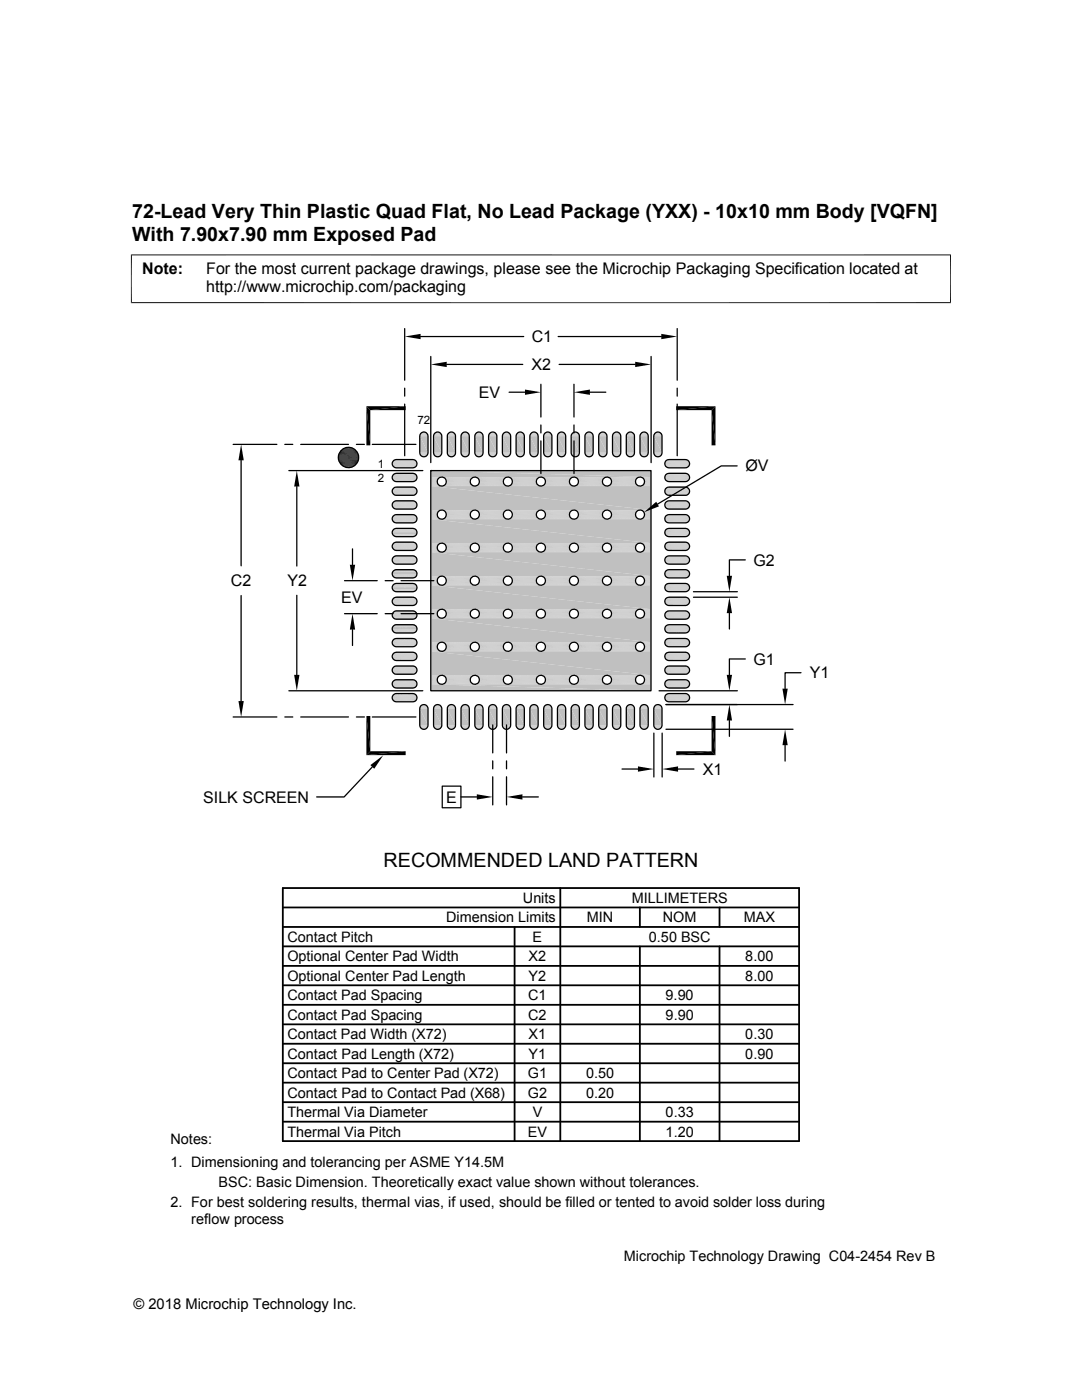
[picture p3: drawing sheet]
<svg xmlns="http://www.w3.org/2000/svg" width="216mm" height="279mm" viewBox="0 0 216 279" stroke-linecap="round" stroke-linejoin="round" font-family="sans-serif">
<defs><g id="words">
<g font-size="3.9">
<text x="26.4" y="43.5">72-Lead Very Thin Plastic Quad Flat, No Lead Package (YXX) - 10x10 mm Body [VQFN]</text>
<text x="26.4" y="48">With 7.90x7.90 mm Exposed Pad</text>
<text x="76.5" y="173.1">RECOMMENDED LAND PATTERN</text>
</g>
<g font-size="3.2">
<text x="28.4" y="54.6">Note:</text>
<text x="41.1" y="58.3">http://www.microchip.com/packaging</text>
<text x="41.1" y="54.6">For the most current package drawings, please see the Microchip Packaging Specification located at</text>
<text x="106.1" y="68.3">C1</text>
<text x="106.1" y="73.9">X2</text>
<text x="95.6" y="79.4">EV</text>
<text x="148.7" y="94.1">ØV</text>
<text x="150.3" y="112.9">G2</text>
<text x="46.1" y="117">C2</text>
<text x="57.3" y="117">Y2</text>
<text x="68.1" y="120.3">EV</text>
<text x="150.3" y="132.6">G1</text>
<text x="161.6" y="135.4">Y1</text>
<text x="140.2" y="154.6">X1</text>
<text x="40.6" y="160.2">SILK SCREEN</text>
<text x="89" y="160.2">E</text>
</g>
<g font-size="2.9">
<text x="89" y="184.1">Dimension Limits</text>
<text x="104.3" y="180.2">Units</text>
<text x="117.1" y="184.1">MIN</text>
<text x="126" y="180.2">MILLIMETERS</text>
<text x="132.3" y="184.1">NOM</text>
<text x="148.4" y="184.1">MAX</text>
<text x="57.3" y="191.9">Optional Center Pad Width</text>
<text x="57.3" y="188">Contact Pitch</text>
<text x="105.5" y="191.9">X2</text>
<text x="106.3" y="188">E</text>
<text x="129.5" y="188">0.50 BSC</text>
<text x="148.7" y="191.9">8.00</text>
<text x="57.3" y="195.7">Optional Center Pad Length</text>
<text x="105.5" y="195.7">Y2</text>
<text x="148.7" y="195.7">8.00</text>
<text x="57.3" y="203.5">Contact Pad Spacing</text>
<text x="57.3" y="199.6">Contact Pad Spacing</text>
<text x="105.4" y="203.5">C2</text>
<text x="105.4" y="199.6">C1</text>
<text x="132.8" y="199.6">9.90</text>
<text x="132.8" y="203.5">9.90</text>
<text x="57.3" y="207.4">Contact Pad Width (X72)</text>
<text x="105.5" y="207.4">X1</text>
<text x="148.7" y="207.4">0.30</text>
<text x="57.3" y="215.2">Contact Pad to Center Pad (X72)</text>
<text x="57.3" y="211.3">Contact Pad Length (X72)</text>
<text x="105.3" y="215.2">G1</text>
<text x="105.5" y="211.3">Y1</text>
<text x="116.9" y="215.2">0.50</text>
<text x="148.7" y="211.3">0.90</text>
<text x="57.3" y="219.1">Contact Pad to Contact Pad (X68)</text>
<text x="105.3" y="219.1">G2</text>
<text x="116.9" y="219.1">0.20</text>
<text x="57.3" y="222.9">Thermal Via Diameter</text>
<text x="57.3" y="226.8">Thermal Via Pitch</text>
<text x="105.3" y="226.8">EV</text>
<text x="106.3" y="222.9">V</text>
<text x="132.8" y="222.9">0.33</text>
<text x="132.8" y="226.8">1.20</text>
<text x="34" y="228.3">Notes:</text>
<text x="34" y="232.9">1. Dimensioning and tolerancing per ASME Y14.5M</text>
<text x="43.6" y="236.9">BSC: Basic Dimension. Theoretically exact value shown without tolerances.</text>
<text x="34" y="241">2. For best soldering results, thermal vias, if used, should be filled or tented to avoid solder loss during</text>
<text x="38.1" y="244.3">reflow process</text>
<text x="124.5" y="251.7">Microchip Technology Drawing C04-2454 Rev B</text>
<text x="26.6" y="261.3">© 2018 Microchip Technology Inc.</text>
</g>
<g font-size="2.3">
<text x="83.3" y="84.6">72</text>
<text x="75.4" y="93.4">1</text>
<text x="75.4" y="96.1">2</text>
</g>
</g></defs>
<g fill="#c0c0c0">
<path d="M84.5 86.2h.2z"/>
<path d="M87.2 86.2h.3z"/>
<path d="M89.9 86.2h.3z"/>
<path d="M92.7 86.2h.3z"/>
<path d="M95.4 86.2h.3z"/>
<path d="M98.2 86.2h.3z"/>
<path d="M100.9 86.2h.3z"/>
<path d="M103.7 86.2h.2z"/>
<path d="M106.4 86.2h.3z"/>
<path d="M109.2 86.2h.3z"/>
<path d="M111.9 86.2h.3z"/>
<path d="M114.7 86.2h.2z"/>
<path d="M117.4 86.2h.3z"/>
<path d="M120.1 86.2h.3z"/>
<path d="M122.9 86.2h.3z"/>
<path d="M125.6 86.2h.3z"/>
<path d="M128.4 86.2h.3z"/>
<path d="M131.1 86.2h.3z"/>
<path d="M84.4 86.2h.4z"/>
<path d="M84.5 86.2h.3z"/>
<path d="M131 86.3h.6z"/>
<path d="M131.1 86.2l.5 .1z"/>
<path d="M128.2 86.3h.6z"/>
<path d="M128.4 86.2l.4 .1z"/>
<path d="M125.5 86.3h.6z"/>
<path d="M125.6 86.2l.5 .1z"/>
<path d="M122.7 86.3h.6z"/>
<path d="M122.9 86.2l.4 .1z"/>
<path d="M120 86.3h.6z"/>
<path d="M120.1 86.2l.5 .1z"/>
<path d="M117.3 86.3h.5z"/>
<path d="M117.4 86.2l.4 .1z"/>
<path d="M114.5 86.3h.6z"/>
<path d="M114.7 86.2l.4 .1z"/>
<path d="M111.8 86.3h.5z"/>
<path d="M111.9 86.2l.4 .1z"/>
<path d="M109 86.3h.6z"/>
<path d="M109.2 86.2l.4 .1z"/>
<path d="M106.3 86.3h.5z"/>
<path d="M106.4 86.2l.4 .1z"/>
<path d="M103.5 86.3h.6z"/>
<path d="M103.7 86.2l.4 .1z"/>
<path d="M100.8 86.3h.5z"/>
<path d="M100.9 86.2l.4 .1z"/>
<path d="M98 86.3h.6z"/>
<path d="M98.2 86.2l.4 .1z"/>
<path d="M95.3 86.3h.5z"/>
<path d="M95.4 86.2l.4 .1z"/>
<path d="M92.5 86.3h.6z"/>
<path d="M92.7 86.2l.4 .1z"/>
<path d="M89.8 86.3h.6z"/>
<path d="M89.9 86.2l.5 .1z"/>
<path d="M87 86.3h.6z"/>
<path d="M87.2 86.2l.4 .1z"/>
<path d="M84.3 86.3h.6z"/>
<path d="M84.4 86.2l.5 .1z"/>
<path d="M130.9 86.3h.8z"/>
<path d="M131 86.3h.7z"/>
<path d="M128.1 86.3h.8z"/>
<path d="M128.2 86.3h.7z"/>
<path d="M125.4 86.3h.8z"/>
<path d="M125.5 86.3h.7z"/>
<path d="M122.6 86.3h.8z"/>
<path d="M122.7 86.3h.7z"/>
<path d="M119.9 86.3h.8z"/>
<path d="M120 86.3h.7z"/>
<path d="M117.1 86.3h.9z"/>
<path d="M117.3 86.3h.7z"/>
<path d="M114.4 86.3h.8z"/>
<path d="M114.5 86.3h.7z"/>
<path d="M111.6 86.3h.9z"/>
<path d="M111.8 86.3h.7z"/>
<path d="M108.9 86.3h.8z"/>
<path d="M109 86.3h.7z"/>
<path d="M106.2 86.3h.8z"/>
<path d="M106.3 86.3h.7z"/>
<path d="M103.4 86.3h.8z"/>
<path d="M103.5 86.3h.7z"/>
<path d="M100.6 86.3h.9z"/>
<path d="M100.8 86.3h.7z"/>
<path d="M97.9 86.3h.8z"/>
<path d="M98 86.3h.7z"/>
<path d="M95.2 86.3h.8z"/>
<path d="M95.3 86.3h.7z"/>
<path d="M92.4 86.3h.8z"/>
<path d="M92.5 86.3h.7z"/>
<path d="M89.7 86.3h.8z"/>
<path d="M89.8 86.3h.7z"/>
<path d="M86.9 86.3h.8z"/>
<path d="M87 86.3h.7z"/>
<path d="M84.1 86.4h.9z"/>
<path d="M84.3 86.3l.7 .1z"/>
<path d="M130.7 86.4h1.1z"/>
<path d="M130.9 86.3l.9 .1z"/>
<path d="M128 86.4h1.1z"/>
<path d="M128.1 86.3l1 .1z"/>
<path d="M125.2 86.4h1.1z"/>
<path d="M125.4 86.3l.9 .1z"/>
<path d="M122.5 86.4h1.1z"/>
<path d="M122.6 86.3l1 .1z"/>
<path d="M119.8 86.4h1z"/>
<path d="M119.9 86.3l.9 .1z"/>
<path d="M117 86.4h1.1z"/>
<path d="M117.1 86.3l1 .1z"/>
<path d="M114.3 86.4h1z"/>
<path d="M114.4 86.3l.9 .1z"/>
<path d="M111.5 86.4h1.1z"/>
<path d="M111.6 86.3l1 .1z"/>
<path d="M108.8 86.4h1z"/>
<path d="M108.9 86.3l.9 .1z"/>
<path d="M106 86.4h1.1z"/>
<path d="M106.2 86.3l.9 .1z"/>
<path d="M103.3 86.4h1z"/>
<path d="M103.4 86.3l.9 .1z"/>
<path d="M100.5 86.4h1.1z"/>
<path d="M100.6 86.3l1 .1z"/>
<path d="M97.8 86.4h1z"/>
<path d="M97.9 86.3l.9 .1z"/>
<path d="M95 86.4h1.1z"/>
<path d="M95.2 86.3l.9 .1z"/>
<path d="M92.3 86.4h1z"/>
<path d="M92.4 86.3l.9 .1z"/>
<path d="M89.5 86.4h1.1z"/>
<path d="M89.7 86.3l.9 .1z"/>
<path d="M86.8 86.4h1.1z"/>
<path d="M86.9 86.3l1 .1z"/>
<path d="M84 86.5l.1-.1 1.1 .1z"/>
<path d="M84.1 86.4l1.1 .1z"/>
<path d="M130.6 86.5h1.3z"/>
<path d="M130.7 86.4l1.2 .1z"/>
<path d="M127.9 86.5h1.3z"/>
<path d="M128 86.4l1.2 .1z"/>
<path d="M125.2 86.4l1.2 .1h-1.2z"/>
<path d="M125.2 86.4l1.2 .1z"/>
<path d="M122.4 86.5h1.3z"/>
<path d="M122.5 86.4l1.2 .1z"/>
<path d="M119.7 86.5h1.2z"/>
<path d="M119.8 86.4l1.1 .1z"/>
<path d="M116.9 86.5h1.3z"/>
<path d="M117 86.4l1.2 .1z"/>
<path d="M114.3 86.4l1.1 .1h-1.2z"/>
<path d="M114.3 86.4l1.1 .1z"/>
<path d="M111.4 86.5h1.3z"/>
<path d="M111.5 86.4l1.2 .1z"/>
<path d="M108.7 86.5h1.2z"/>
<path d="M108.8 86.4l1.1 .1z"/>
<path d="M105.9 86.5h1.3z"/>
<path d="M106 86.4l1.2 .1z"/>
<path d="M103.3 86.4l1.1 .1h-1.2z"/>
<path d="M103.3 86.4l1.1 .1z"/>
<path d="M100.4 86.5h1.3z"/>
<path d="M100.5 86.4l1.2 .1z"/>
<path d="M97.7 86.5h1.3z"/>
<path d="M97.8 86.4l1.2 .1z"/>
<path d="M94.9 86.5h1.3z"/>
<path d="M95 86.4l1.2 .1z"/>
<path d="M92.2 86.5h1.3z"/>
<path d="M92.3 86.4l1.2 .1z"/>
<path d="M89.5 86.4l1.2 .1h-1.2z"/>
<path d="M89.5 86.4l1.2 .1z"/>
<path d="M86.7 86.5h1.3z"/>
<path d="M86.8 86.4l1.2 .1z"/>
<path d="M84 86.5l1.3 .1h-1.4z"/>
<path d="M84 86.5h1.2l.1 .1z"/>
<path d="M130.6 86.5l1.4 .1h-1.4z"/>
<path d="M130.6 86.5h1.3l.1 .1z"/>
<path d="M127.9 86.5l1.3 .1h-1.4z"/>
<path d="M127.9 86.5h1.3v.1z"/>
<path d="M125.2 86.5l1.3 .1h-1.4z"/>
<path d="M125.2 86.5h1.2l.1 .1z"/>
<path d="M122.4 86.5l1.3 .1h-1.4z"/>
<path d="M122.4 86.5h1.3v.1z"/>
<path d="M119.7 86.5l1.3 .1h-1.4z"/>
<path d="M119.7 86.5h1.2l.1 .1z"/>
<path d="M116.9 86.5l1.4 .1h-1.5z"/>
<path d="M116.9 86.5h1.3l.1 .1z"/>
<path d="M114.2 86.5l1.3 .1h-1.4z"/>
<path d="M114.2 86.5h1.2l.1 .1z"/>
<path d="M111.4 86.5l1.4 .1h-1.5z"/>
<path d="M111.4 86.5h1.3l.1 .1z"/>
<path d="M108.7 86.5l1.3 .1h-1.4z"/>
<path d="M108.7 86.5h1.2l.1 .1z"/>
<path d="M105.9 86.5l1.4 .1h-1.5z"/>
<path d="M105.9 86.5h1.3l.1 .1z"/>
<path d="M103.2 86.5l1.3 .1h-1.4z"/>
<path d="M103.2 86.5h1.2l.1 .1z"/>
<path d="M100.4 86.5l1.4 .1h-1.4z"/>
<path d="M100.4 86.5h1.3l.1 .1z"/>
<path d="M97.7 86.5l1.3 .1h-1.4z"/>
<path d="M97.7 86.5h1.3v.1z"/>
<path d="M94.9 86.5l1.4 .1h-1.5z"/>
<path d="M94.9 86.5h1.3l.1 .1z"/>
<path d="M92.2 86.5l1.3 .1h-1.4z"/>
<path d="M92.2 86.5h1.3v.1z"/>
<path d="M89.5 86.5l1.3 .1h-1.4z"/>
<path d="M89.5 86.5h1.2l.1 .1z"/>
<path d="M86.7 86.5l1.3 .1h-1.4z"/>
<path d="M86.7 86.5h1.3v.1z"/>
<path d="M83.9 86.6l1.4 .1h-1.5z"/>
<path d="M83.9 86.6h1.4v.1z"/>
<path d="M130.6 86.6l1.5 .2h-1.6z"/>
<path d="M130.6 86.6h1.4l.1 .2z"/>
<path d="M127.8 86.6l1.5 .2h-1.5z"/>
<path d="M127.8 86.6h1.4l.1 .2z"/>
<path d="M125.1 86.6l1.5 .2h-1.6z"/>
<path d="M125.1 86.6h1.4l.1 .2z"/>
<path d="M122.3 86.6l1.5 .2h-1.5z"/>
<path d="M122.3 86.6h1.4l.1 .2z"/>
<path d="M119.6 86.6l1.5 .2h-1.6z"/>
<path d="M119.6 86.6h1.4l.1 .2z"/>
<path d="M116.8 86.6l1.5 .2h-1.5z"/>
<path d="M116.8 86.6h1.5v.2z"/>
<path d="M114.1 86.6l1.5 .2h-1.6z"/>
<path d="M114.1 86.6h1.4l.1 .2z"/>
<path d="M111.3 86.6l1.5 .2h-1.5z"/>
<path d="M111.3 86.6h1.5v.2z"/>
<path d="M108.6 86.6l1.5 .2h-1.6z"/>
<path d="M108.6 86.6h1.4l.1 .2z"/>
<path d="M105.8 86.6l1.5 .2h-1.5z"/>
<path d="M105.8 86.6h1.5v.2z"/>
<path d="M103.1 86.6l1.5 .2h-1.6z"/>
<path d="M103.1 86.6h1.4l.1 .2z"/>
<path d="M100.4 86.6l1.4 .2h-1.5z"/>
<path d="M100.4 86.6h1.4v.2z"/>
<path d="M97.6 86.6l1.5 .2h-1.6z"/>
<path d="M97.6 86.6h1.4l.1 .2z"/>
<path d="M94.8 86.6l1.6 .2h-1.6z"/>
<path d="M94.8 86.6h1.5l.1 .2z"/>
<path d="M92.1 86.6l1.5 .2h-1.5z"/>
<path d="M92.1 86.6h1.4l.1 .2z"/>
<path d="M89.4 86.6l1.4 .2h-1.5z"/>
<path d="M89.4 86.6h1.4v.2z"/>
<path d="M86.6 86.6l1.5 .2h-1.5z"/>
<path d="M86.6 86.6h1.4l.1 .2z"/>
<path d="M83.8 86.7l1.6 .2h-1.6z"/>
<path d="M83.8 86.7h1.5l.1 .2z"/>
<path d="M130.5 86.8l1.6 .1h-1.6z"/>
<path d="M130.5 86.8h1.6v.1z"/>
<path d="M127.8 86.8l1.5 .1h-1.6z"/>
<path d="M127.8 86.8h1.5v.1z"/>
<path d="M125 86.8l1.6 .1h-1.6z"/>
<path d="M125 86.8h1.6v.1z"/>
<path d="M122.3 86.8l1.5 .1h-1.6z"/>
<path d="M122.3 86.8h1.5v.1z"/>
<path d="M119.5 86.8l1.6 .1h-1.6z"/>
<path d="M119.5 86.8h1.6v.1z"/>
<path d="M116.8 86.8l1.6 .1h-1.7z"/>
<path d="M116.8 86.8h1.5l.1 .1z"/>
<path d="M114 86.8l1.6 .1h-1.6z"/>
<path d="M114 86.8h1.6v.1z"/>
<path d="M111.3 86.8l1.6 .1h-1.7z"/>
<path d="M111.3 86.8h1.5l.1 .1z"/>
<path d="M108.5 86.8l1.6 .1h-1.6z"/>
<path d="M108.5 86.8h1.6v.1z"/>
<path d="M105.8 86.8l1.6 .1h-1.7z"/>
<path d="M105.8 86.8h1.5l.1 .1z"/>
<path d="M103 86.8l1.6 .1h-1.6z"/>
<path d="M103 86.8h1.6v.1z"/>
<path d="M100.3 86.8l1.6 .1h-1.7z"/>
<path d="M100.3 86.8h1.5l.1 .1z"/>
<path d="M97.5 86.8l1.6 .1h-1.6z"/>
<path d="M97.5 86.8h1.6v.1z"/>
<path d="M94.8 86.8l1.6 .1h-1.6z"/>
<path d="M94.8 86.8h1.6v.1z"/>
<path d="M92.1 86.8l1.5 .1h-1.6z"/>
<path d="M92.1 86.8h1.5v.1z"/>
<path d="M89.3 86.8l1.6 .1h-1.6z"/>
<path d="M89.3 86.8h1.5l.1 .1z"/>
<path d="M86.6 86.8l1.5 .1h-1.6z"/>
<path d="M86.6 86.8h1.5v.1z"/>
<path d="M130.5 86.9l1.6 .1h-1.6z"/>
<path d="M130.5 86.9h1.6v.1z"/>
<path d="M127.7 86.9l1.6 .1h-1.6z"/>
<path d="M127.7 86.9h1.6v.1z"/>
<path d="M125 86.9l1.6 .1h-1.6z"/>
<path d="M125 86.9h1.6v.1z"/>
<path d="M122.2 86.9l1.7 .1h-1.7z"/>
<path d="M122.2 86.9h1.6l.1 .1z"/>
<path d="M119.5 86.9l1.6 .1h-1.6z"/>
<path d="M119.5 86.9h1.6v.1z"/>
<path d="M116.7 86.9l1.7 .1h-1.7z"/>
<path d="M116.7 86.9h1.7v.1z"/>
<path d="M114 86.9l1.6 .1h-1.6z"/>
<path d="M114 86.9h1.6v.1z"/>
<path d="M111.2 86.9l1.7 .1h-1.7z"/>
<path d="M111.2 86.9h1.7v.1z"/>
<path d="M108.5 86.9l1.6 .1h-1.6z"/>
<path d="M108.5 86.9h1.6v.1z"/>
<path d="M105.7 86.9l1.7 .1h-1.7z"/>
<path d="M105.7 86.9h1.7v.1z"/>
<path d="M103 86.9l1.6 .1h-1.6z"/>
<path d="M103 86.9h1.6v.1z"/>
<path d="M100.2 86.9l1.7 .1h-1.7z"/>
<path d="M100.2 86.9h1.7v.1z"/>
<path d="M97.5 86.9l1.6 .1h-1.6z"/>
<path d="M97.5 86.9h1.6v.1z"/>
<path d="M94.8 86.9l1.6 .1h-1.7z"/>
<path d="M94.8 86.9h1.6v.1z"/>
<path d="M92 86.9l1.6 .1h-1.6z"/>
<path d="M92 86.9h1.6v.1z"/>
<path d="M89.3 86.9l1.6 .1h-1.6z"/>
<path d="M89.3 86.9h1.6v.1z"/>
<path d="M86.5 86.9l1.7 .1h-1.7z"/>
<path d="M86.5 86.9h1.6l.1 .1z"/>
<path d="M83.8 86.9l1.6 .1h-1.6z"/>
<path d="M83.8 86.9h1.6v.1z"/>
<path d="M130.5 87l1.6 3.3h-1.6z"/>
<path d="M130.5 87h1.6v3.3z"/>
<path d="M127.7 87l1.6 3.3h-1.6z"/>
<path d="M127.7 87h1.6v3.3z"/>
<path d="M125 87l1.6 3.3h-1.6z"/>
<path d="M125 87h1.6v3.3z"/>
<path d="M122.2 87l1.7 3.3h-1.7z"/>
<path d="M122.2 87h1.7v3.3z"/>
<path d="M119.5 87l1.6 3.3h-1.6z"/>
<path d="M119.5 87h1.6v3.3z"/>
<path d="M116.7 87l1.7 3.3h-1.7z"/>
<path d="M116.7 87h1.7v3.3z"/>
<path d="M114 87l1.6 3.3h-1.6z"/>
<path d="M114 87h1.6v3.3z"/>
<path d="M111.2 87l1.7 3.3h-1.7z"/>
<path d="M111.2 87h1.7v3.3z"/>
<path d="M108.5 87l1.6 3.3h-1.6z"/>
<path d="M108.5 87h1.6v3.3z"/>
<path d="M105.7 87l1.7 3.3h-1.7z"/>
<path d="M105.7 87h1.7v3.3z"/>
<path d="M103 87l1.6 3.3h-1.6z"/>
<path d="M103 87h1.6v3.3z"/>
<path d="M100.2 87l1.7 3.3h-1.7z"/>
<path d="M100.2 87h1.7v3.3z"/>
<path d="M97.5 87l1.6 3.3h-1.6z"/>
<path d="M97.5 87h1.6v3.3z"/>
<path d="M94.7 87l1.7 3.3h-1.7z"/>
<path d="M94.7 87h1.7v3.3z"/>
<path d="M92 87l1.6 3.3h-1.6z"/>
<path d="M92 87h1.6v3.3z"/>
<path d="M89.3 87l1.6 3.3h-1.6z"/>
<path d="M89.3 87h1.6v3.3z"/>
<path d="M86.5 87l1.7 3.3h-1.7z"/>
<path d="M86.5 87h1.7v3.3z"/>
<path d="M83.8 87l1.6 3.3h-1.6z"/>
<path d="M83.8 87h1.6v3.3z"/>
<path d="M130.5 90.3l1.6 .2h-1.6z"/>
<path d="M130.5 90.3h1.6v.2z"/>
<path d="M127.7 90.3l1.6 .2h-1.6z"/>
<path d="M127.7 90.3h1.6v.2z"/>
<path d="M125 90.3l1.6 .2h-1.6z"/>
<path d="M125 90.3h1.6v.2z"/>
<path d="M122.2 90.3l1.6 .2h-1.6z"/>
<path d="M122.2 90.3h1.7l-.1 .2z"/>
<path d="M119.5 90.3l1.6 .2h-1.6z"/>
<path d="M119.5 90.3h1.6v.2z"/>
<path d="M116.7 90.3l1.7 .2h-1.7z"/>
<path d="M116.7 90.3h1.7v.2z"/>
<path d="M114 90.3l1.6 .2h-1.6z"/>
<path d="M114 90.3h1.6v.2z"/>
<path d="M111.2 90.3l1.7 .2h-1.7z"/>
<path d="M111.2 90.3h1.7v.2z"/>
<path d="M108.5 90.3l1.6 .2h-1.6z"/>
<path d="M108.5 90.3h1.6v.2z"/>
<path d="M105.7 90.3l1.7 .2h-1.7z"/>
<path d="M105.7 90.3h1.7v.2z"/>
<path d="M103 90.3l1.6 .2h-1.6z"/>
<path d="M103 90.3h1.6v.2z"/>
<path d="M100.2 90.3l1.7 .2h-1.7z"/>
<path d="M100.2 90.3h1.7v.2z"/>
<path d="M97.5 90.3l1.6 .2h-1.6z"/>
<path d="M97.5 90.3h1.6v.2z"/>
<path d="M94.7 90.3l1.7 .2h-1.6z"/>
<path d="M94.7 90.3h1.7v.2z"/>
<path d="M92 90.3l1.6 .2h-1.6z"/>
<path d="M92 90.3h1.6v.2z"/>
<path d="M89.3 90.3l1.6 .2h-1.6z"/>
<path d="M89.3 90.3h1.6v.2z"/>
<path d="M86.5 90.3l1.6 .2h-1.6z"/>
<path d="M86.5 90.3h1.7l-.1 .2z"/>
<path d="M83.8 90.3l1.6 .2h-1.6z"/>
<path d="M83.8 90.3h1.6v.2z"/>
<path d="M130.5 90.5l1.6 .1h-1.6z"/>
<path d="M130.5 90.5h1.6v.1z"/>
<path d="M127.7 90.5l1.6 .1h-1.5z"/>
<path d="M127.7 90.5h1.6v.1z"/>
<path d="M125 90.5l1.6 .1h-1.6z"/>
<path d="M125 90.5h1.6v.1z"/>
<path d="M122.2 90.5l1.6 .1h-1.5z"/>
<path d="M122.2 90.5h1.6v.1z"/>
<path d="M119.5 90.5l1.6 .1h-1.6z"/>
<path d="M119.5 90.5h1.6v.1z"/>
<path d="M116.7 90.5l1.6 .1h-1.5z"/>
<path d="M116.7 90.5h1.7l-.1 .1z"/>
<path d="M114 90.5l1.6 .1h-1.6z"/>
<path d="M114 90.5h1.6v.1z"/>
<path d="M111.2 90.5l1.6 .1h-1.5z"/>
<path d="M111.2 90.5h1.7l-.1 .1z"/>
<path d="M108.5 90.5l1.6 .1h-1.6z"/>
<path d="M108.5 90.5h1.6v.1z"/>
<path d="M105.7 90.5l1.6 .1h-1.5z"/>
<path d="M105.7 90.5h1.7l-.1 .1z"/>
<path d="M103 90.5l1.6 .1h-1.6z"/>
<path d="M103 90.5h1.6v.1z"/>
<path d="M100.2 90.5l1.6 .1h-1.5z"/>
<path d="M100.2 90.5h1.7l-.1 .1z"/>
<path d="M97.5 90.5l1.6 .1h-1.6z"/>
<path d="M97.5 90.5h1.6v.1z"/>
<path d="M94.8 90.5l1.6 .1h-1.6z"/>
<path d="M94.8 90.5h1.6v.1z"/>
<path d="M92 90.5l1.6 .1h-1.5z"/>
<path d="M92 90.5h1.6v.1z"/>
<path d="M89.3 90.5l1.5 .1h-1.5z"/>
<path d="M89.3 90.5h1.6l-.1 .1z"/>
<path d="M86.5 90.5l1.6 .1h-1.5z"/>
<path d="M86.5 90.5h1.6v.1z"/>
<path d="M83.8 90.5l1.6 .1h-1.6z"/>
<path d="M83.8 90.5h1.6v.1z"/>
<path d="M130.5 90.6l1.5 .2h-1.4z"/>
<path d="M130.5 90.6h1.6l-.1 .2z"/>
<path d="M127.8 90.6l1.4 .2h-1.4z"/>
<path d="M127.8 90.6h1.5l-.1 .2z"/>
<path d="M125 90.6l1.5 .2h-1.4z"/>
<path d="M125 90.6h1.6l-.1 .2z"/>
<path d="M122.3 90.6l1.4 .2h-1.4z"/>
<path d="M122.3 90.6h1.5l-.1 .2z"/>
<path d="M119.5 90.6l1.5 .2h-1.4z"/>
<path d="M119.5 90.6h1.6l-.1 .2z"/>
<path d="M116.8 90.6l1.5 .2h-1.5z"/>
<path d="M116.8 90.6h1.5v.2z"/>
<path d="M114 90.6l1.5 .2h-1.4z"/>
<path d="M114 90.6h1.6l-.1 .2z"/>
<path d="M111.3 90.6l1.5 .2h-1.5z"/>
<path d="M111.3 90.6h1.5v.2z"/>
<path d="M108.5 90.6l1.5 .2h-1.4z"/>
<path d="M108.5 90.6h1.6l-.1 .2z"/>
<path d="M105.8 90.6l1.5 .2h-1.5z"/>
<path d="M105.8 90.6h1.5v.2z"/>
<path d="M103 90.6l1.5 .2h-1.4z"/>
<path d="M103 90.6h1.6l-.1 .2z"/>
<path d="M100.3 90.6l1.5 .2h-1.4z"/>
<path d="M100.3 90.6h1.5v.2z"/>
<path d="M97.5 90.6l1.5 .2h-1.4z"/>
<path d="M97.5 90.6h1.6l-.1 .2z"/>
<path d="M94.8 90.6l1.5 .2h-1.5z"/>
<path d="M94.8 90.6h1.6l-.1 .2z"/>
<path d="M92.1 90.6l1.4 .2h-1.4z"/>
<path d="M92.1 90.6h1.5l-.1 .2z"/>
<path d="M89.3 90.6l1.5 .2h-1.4z"/>
<path d="M89.3 90.6h1.5v.2z"/>
<path d="M86.6 90.6l1.4 .2h-1.4z"/>
<path d="M86.6 90.6h1.5l-.1 .2z"/>
<path d="M83.8 90.6l1.5 .2h-1.4z"/>
<path d="M83.8 90.6h1.6l-.1 .2z"/>
<path d="M130.6 90.8l1.3 .1z"/>
<path d="M130.6 90.8h1.4l-.1 .1z"/>
<path d="M127.8 90.8l1.4 .1h-1.3z"/>
<path d="M127.8 90.8h1.4v.1z"/>
<path d="M125.1 90.8l1.3 .1z"/>
<path d="M125.1 90.8h1.4l-.1 .1z"/>
<path d="M122.3 90.8l1.4 .1z"/>
<path d="M122.3 90.8h1.4v.1z"/>
<path d="M119.6 90.8l1.3 .1z"/>
<path d="M119.6 90.8h1.4l-.1 .1z"/>
<path d="M116.8 90.8l1.4 .1z"/>
<path d="M116.8 90.8h1.5l-.1 .1z"/>
<path d="M114.1 90.8l1.3 .1z"/>
<path d="M114.1 90.8h1.4l-.1 .1z"/>
<path d="M111.3 90.8l1.4 .1z"/>
<path d="M111.3 90.8h1.5l-.1 .1z"/>
<path d="M108.6 90.8l1.3 .1z"/>
<path d="M108.6 90.8h1.4l-.1 .1z"/>
<path d="M105.8 90.8l1.4 .1z"/>
<path d="M105.8 90.8h1.5l-.1 .1z"/>
<path d="M103.1 90.8l1.3 .1z"/>
<path d="M103.1 90.8h1.4l-.1 .1z"/>
<path d="M100.4 90.8l1.3 .1z"/>
<path d="M100.4 90.8h1.4l-.1 .1z"/>
<path d="M97.6 90.8l1.4 .1z"/>
<path d="M97.6 90.8h1.4v.1z"/>
<path d="M94.8 90.8l1.4 .1z"/>
<path d="M94.8 90.8h1.5l-.1 .1z"/>
<path d="M92.1 90.8l1.4 .1h-1.3z"/>
<path d="M92.1 90.8h1.4v.1z"/>
<path d="M89.4 90.8l1.3 .1z"/>
<path d="M89.4 90.8h1.4l-.1 .1z"/>
<path d="M86.6 90.8l1.4 .1z"/>
<path d="M86.6 90.8h1.4v.1z"/>
<path d="M83.9 90.8l1.3 .1z"/>
<path d="M83.9 90.8h1.4l-.1 .1z"/>
<path d="M130.6 90.9l1.2 .1z"/>
<path d="M130.6 90.9h1.3l-.1 .1z"/>
<path d="M127.9 90.9l1.2 .1z"/>
<path d="M127.9 90.9h1.3l-.1 .1z"/>
<path d="M125.2 90.9l1.1 .1z"/>
<path d="M125.2 90.9h1.2l-.1 .1z"/>
<path d="M122.4 90.9l1.2 .1z"/>
<path d="M122.4 90.9h1.3l-.1 .1z"/>
<path d="M119.7 90.9l1.1 .1z"/>
<path d="M119.7 90.9h1.2l-.1 .1z"/>
<path d="M116.9 90.9l1.2 .1z"/>
<path d="M116.9 90.9h1.3l-.1 .1z"/>
<path d="M114.2 90.9l1.1 .1z"/>
<path d="M114.2 90.9h1.2l-.1 .1z"/>
<path d="M111.4 90.9l1.2 .1z"/>
<path d="M111.4 90.9h1.3l-.1 .1z"/>
<path d="M108.7 90.9l1.1 .1z"/>
<path d="M108.7 90.9h1.2l-.1 .1z"/>
<path d="M105.9 90.9l1.2 .1z"/>
<path d="M105.9 90.9h1.3l-.1 .1z"/>
<path d="M103.2 90.9l1.1 .1z"/>
<path d="M103.2 90.9h1.2l-.1 .1z"/>
<path d="M100.4 90.9l1.2 .1z"/>
<path d="M100.4 90.9h1.3l-.1 .1z"/>
<path d="M97.7 90.9l1.1 .1z"/>
<path d="M97.7 90.9h1.3l-.2 .1z"/>
<path d="M94.9 90.9l1.2 .1z"/>
<path d="M94.9 90.9h1.3l-.1 .1z"/>
<path d="M92.2 90.9l1.1 .1z"/>
<path d="M92.2 90.9h1.3l-.2 .1z"/>
<path d="M89.5 90.9l1.1 .1z"/>
<path d="M89.5 90.9h1.2l-.1 .1z"/>
<path d="M86.7 90.9l1.2 .1z"/>
<path d="M86.7 90.9h1.3l-.1 .1z"/>
<path d="M83.9 90.9l1.2 .1z"/>
<path d="M83.9 90.9h1.3l-.1 .1z"/>
<path d="M130.7 91l1 .1z"/>
<path d="M130.7 91h1.1z"/>
<path d="M128 91l.9 .1z"/>
<path d="M128 91h1.1z"/>
<path d="M125.2 91l1 .1z"/>
<path d="M125.2 91h1.1z"/>
<path d="M122.5 91l.9 .1z"/>
<path d="M122.5 91h1.1z"/>
<path d="M119.8 91l.9 .1z"/>
<path d="M119.8 91h1z"/>
<path d="M117 91l1 .1z"/>
<path d="M117 91h1.1z"/>
<path d="M114.3 91l.9 .1z"/>
<path d="M114.3 91h1z"/>
<path d="M111.5 91l1 .1z"/>
<path d="M111.5 91h1.1z"/>
<path d="M108.8 91l.9 .1z"/>
<path d="M108.8 91h1z"/>
<path d="M106 91l1 .1z"/>
<path d="M106 91h1.1z"/>
<path d="M103.3 91l.9 .1z"/>
<path d="M103.3 91h1z"/>
<path d="M100.5 91l1 .1z"/>
<path d="M100.5 91h1.1z"/>
<path d="M97.8 91l.9 .1z"/>
<path d="M97.8 91h1z"/>
<path d="M95 91l1 .1z"/>
<path d="M95 91h1.1z"/>
<path d="M92.3 91l.9 .1z"/>
<path d="M92.3 91h1z"/>
<path d="M89.5 91l1 .1z"/>
<path d="M89.5 91h1.1z"/>
<path d="M86.8 91l.9 .1z"/>
<path d="M86.8 91h1.1z"/>
<path d="M84.1 91l.9 .1z"/>
<path d="M84.1 91h1z"/>
<path d="M130.9 91.1h.7z"/>
<path d="M130.9 91.1h.8z"/>
<path d="M128.1 91.1h.7z"/>
<path d="M128.1 91.1h.8z"/>
<path d="M125.4 91.1h.7z"/>
<path d="M125.4 91.1h.8z"/>
<path d="M122.6 91.1h.7z"/>
<path d="M122.6 91.1h.8z"/>
<path d="M119.9 91.1h.7z"/>
<path d="M119.9 91.1h.8z"/>
<path d="M117.1 91.1h.7z"/>
<path d="M117.1 91.1h.9z"/>
<path d="M114.4 91.1h.7z"/>
<path d="M114.4 91.1h.8z"/>
<path d="M111.6 91.1h.7z"/>
<path d="M111.6 91.1h.9z"/>
<path d="M108.9 91.1h.7z"/>
<path d="M108.9 91.1h.8z"/>
<path d="M106.2 91.1h.6z"/>
<path d="M106.2 91.1h.8z"/>
<path d="M103.4 91.1h.7z"/>
<path d="M103.4 91.1h.8z"/>
<path d="M100.6 91.1h.7z"/>
<path d="M100.6 91.1h.9z"/>
<path d="M97.9 91.1h.7z"/>
<path d="M97.9 91.1h.8z"/>
<path d="M95.2 91.1h.6z"/>
<path d="M95.2 91.1h.8z"/>
<path d="M92.4 91.1h.7z"/>
<path d="M92.4 91.1h.8z"/>
<path d="M89.7 91.1h.7z"/>
<path d="M89.7 91.1h.8z"/>
<path d="M86.9 91.1h.7z"/>
<path d="M86.9 91.1h.8z"/>
<path d="M84.2 91.1h.7z"/>
<path d="M84.2 91.1h.8z"/>
<path d="M84.4 91.1h.3z"/>
<path d="M87.2 91.1h.3z"/>
<path d="M89.9 91.1h.3z"/>
<path d="M92.7 91.1h.3z"/>
<path d="M95.4 91.1h.3z"/>
<path d="M98.2 91.1h.3z"/>
<path d="M100.9 91.1h.3z"/>
<path d="M103.7 91.1h.2z"/>
<path d="M106.4 91.1h.3z"/>
<path d="M109.2 91.1h.3z"/>
<path d="M111.9 91.1h.3z"/>
<path d="M114.7 91.1h.2z"/>
<path d="M117.4 91.1h.3z"/>
<path d="M120.1 91.1h.3z"/>
<path d="M122.9 91.1h.3z"/>
<path d="M125.6 91.1h.3z"/>
<path d="M128.4 91.1h.3z"/>
<path d="M131.1 91.1h.3z"/>
<path d="M131 91.1h.4z"/>
<path d="M131 91.1h.6z"/>
<path d="M128.2 91.1h.5z"/>
<path d="M128.2 91.1h.6z"/>
<path d="M125.5 91.1h.4z"/>
<path d="M125.5 91.1h.6z"/>
<path d="M122.7 91.1h.5z"/>
<path d="M122.7 91.1h.6z"/>
<path d="M120 91.1h.4z"/>
<path d="M120 91.1h.6z"/>
<path d="M117.3 91.1h.4z"/>
<path d="M117.3 91.1h.5z"/>
<path d="M114.5 91.1h.4z"/>
<path d="M114.5 91.1h.6z"/>
<path d="M111.8 91.1h.4z"/>
<path d="M111.8 91.1h.5z"/>
<path d="M109 91.1h.5z"/>
<path d="M109 91.1h.6z"/>
<path d="M106.3 91.1h.4z"/>
<path d="M106.3 91.1h.5z"/>
<path d="M103.5 91.1h.4z"/>
<path d="M103.5 91.1h.6z"/>
<path d="M100.8 91.1h.4z"/>
<path d="M100.8 91.1h.5z"/>
<path d="M98 91.1h.5z"/>
<path d="M98 91.1h.6z"/>
<path d="M95.3 91.1h.4z"/>
<path d="M95.3 91.1h.5z"/>
<path d="M92.5 91.1h.5z"/>
<path d="M92.5 91.1h.6z"/>
<path d="M89.8 91.1h.4z"/>
<path d="M89.8 91.1h.6z"/>
<path d="M87 91.1h.5z"/>
<path d="M87 91.1h.6z"/>
<path d="M84.3 91.1h.4z"/>
<path d="M84.3 91.1h.6z"/>
</g>
<g fill="none" stroke="#c0c0c0" stroke-width=".2">
<path d="M78.3 92.5h4.9M78.3 95.2h4.9M78.3 98h4.9M78.3 92.6h4.9M78.3 95.4h4.9M78.3 98.1h4.9M78.3 92.3h4.9M78.3 95.1h4.9M78.3 97.8h4.9M78.3 92.8h4.9M78.3 95.5h4.9M78.3 98.2h4.9"/>
<path d="M78.3 92.2h4.9M78.3 94.9h4.9M78.3 97.7h4.9M78.3 92.9h4.9M78.3 95.6h4.9M78.3 98.4h4.9M78.4 93h4.7M78.4 95.8h4.7M78.4 98.5h4.7M78.4 92.1h4.7M78.4 94.8h4.7M78.4 97.6h4.7"/>
<path d="M78.5 93.1h4.5M78.5 95.9h4.5M78.5 98.6h4.5M78.5 92h4.5M78.5 94.7h4.5M78.5 97.5h4.5M78.5 93.2h4.4M78.5 96h4.4M78.5 98.7h4.4M78.5 91.9h4.4M78.5 94.6h4.4M78.5 97.4h4.4"/>
<path d="M78.7 93.3h4.1M78.7 96h4.1M78.7 98.8h4.1M78.7 91.8h4.1M78.7 94.5h4.1M78.7 97.3h4.1M78.8 91.7h3.9M78.8 94.5h3.9M78.8 97.2h3.9M78.8 93.3h3.9M78.8 96.1h3.9M78.8 98.8h3.9"/>
<path d="M78.8 100h3.9M79 96.1h3.5M79 98.8h3.5M132.7 92.5h4.9M132.7 95.2h4.9M132.7 98h4.9M132.7 92.6h4.9M132.7 95.4h4.9M132.7 98.1h4.9M132.7 92.8h4.9M132.7 95.5h4.9M132.7 98.2h4.9"/>
<path d="M132.7 92.3h4.9M132.7 95.1h4.9M132.7 97.8h4.9M132.7 92.2h4.8M132.7 94.9h4.8M132.7 97.7h4.8M132.7 92.9h4.8M132.7 95.6h4.8M132.7 98.4h4.8M132.8 92.1h4.7M132.8 94.8h4.7M132.8 97.6h4.7"/>
<path d="M132.8 93h4.7M132.8 95.8h4.7M132.8 98.5h4.7M132.8 92h4.6M132.8 94.7h4.6M132.8 97.5h4.6M132.8 93.1h4.6M132.8 95.9h4.6M132.8 98.6h4.6M132.9 93.2h4.4M132.9 96h4.4M132.9 98.7h4.4"/>
<path d="M132.9 91.9h4.4M132.9 94.6h4.4M132.9 97.4h4.4M133.1 91.8h4.1M133.1 94.5h4.1M133.1 97.3h4.1M133.1 93.3h4.1M133.1 96h4.1M133.1 98.8h4.1M133.2 93.3h3.9M133.2 96.1h3.9M133.2 98.8h3.9"/>
<path d="M133.2 91.7h3.9M133.2 94.5h3.9M133.2 97.2h3.9M133.2 100h3.9M133.3 96.1h3.6M133.3 98.8h3.6M78.3 100.7h4.9M78.3 103.5h4.9M78.3 106.2h4.9M78.3 109h4.9M78.3 111.7h4.9M78.3 114.4h4.9"/>
<path d="M78.3 117.2h4.9M78.3 119.9h4.9M78.3 100.8h4.9M78.3 103.6h4.9M78.3 106.4h4.9M78.3 109.1h4.9M78.3 111.8h4.9M78.3 114.6h4.9M78.3 117.3h4.9M78.3 100.6h4.9M78.3 103.3h4.9M78.3 106h4.9"/>
<path d="M78.3 108.8h4.9M78.3 111.5h4.9M78.3 114.3h4.9M78.3 117h4.9M78.3 119.8h4.9M78.3 100.9h4.9M78.3 101h4.9M78.3 103.4h4.9M78.3 103.7h4.9M78.3 106.1h4.9M78.3 106.5h4.9M78.3 108.9h4.9"/>
<path d="M78.3 109.2h4.9M78.3 111.6h4.9M78.3 111.9h4.9M78.3 112h4.9M78.3 114.7h4.9M78.3 117.1h4.9M78.3 117.4h4.9M78.3 117.5h4.9M78.3 100.5h4.9M78.3 103.2h4.9M78.3 108.7h4.9M78.3 114.2h4.9"/>
<path d="M78.3 119.7h4.9M78.3 101.1h4.9M78.3 103.8h4.9M78.3 106.6h4.9M78.3 109.3h4.9M78.3 112.1h4.9M78.3 114.8h4.9M78.3 117.6h4.9M78.3 100.4h4.8M78.3 103.2h4.8M78.3 105.9h4.8M78.3 108.7h4.8"/>
<path d="M78.3 111.4h4.8M78.3 114.2h4.8M78.3 116.9h4.8M78.3 119.6h4.8M78.3 101.1h4.8M78.3 103.9h4.8M78.3 106.6h4.8M78.3 109.4h4.8M78.3 112.1h4.8M78.3 114.9h4.8M78.3 117.6h4.8M78.4 101.2h4.7"/>
<path d="M78.4 104h4.7M78.4 106.7h4.7M78.4 109.5h4.7M78.4 112.2h4.7M78.4 115h4.7M78.4 117.7h4.7M78.4 100.4h4.7M78.4 103.1h4.7M78.4 105.8h4.7M78.4 108.6h4.7M78.4 111.3h4.7M78.4 114.1h4.7"/>
<path d="M78.4 116.8h4.7M78.4 119.6h4.7M78.4 100.3h4.7M78.4 103h4.7M78.4 108.5h4.7M78.4 114h4.7M78.4 119.5h4.7M78.4 101.3h4.7M78.4 106.8h4.7M78.4 112.3h4.7M78.4 117.8h4.7M78.5 100.2h4.5"/>
<path d="M78.5 103h4.5M78.5 105.7h4.5M78.5 108.5h4.5M78.5 111.2h4.5M78.5 114h4.5M78.5 116.7h4.5M78.5 119.5h4.5M78.5 101.3h4.5M78.5 104.1h4.5M78.5 106.8h4.5M78.5 109.6h4.5M78.5 112.3h4.5"/>
<path d="M78.5 115.1h4.5M78.5 117.8h4.5M78.5 101.4h4.5M78.5 106.9h4.5M78.5 112.4h4.5M78.5 117.9h4.5M78.5 102.9h4.5M78.5 108.4h4.5M78.5 113.9h4.5M78.5 116.6h4.5M78.5 119.4h4.5M78.5 100.1h4.4"/>
<path d="M78.5 102.9h4.4M78.5 105.6h4.4M78.5 108.4h4.4M78.5 111.1h4.4M78.5 113.9h4.4M78.5 119.3h4.4M78.5 101.4h4.4M78.5 106.9h4.4M78.5 109.7h4.4M78.5 112.4h4.4M78.5 115.2h4.4M78.5 117.9h4.4"/>
<path d="M78.6 104.2h4.2M78.6 112.5h4.2M78.6 115.2h4.2M78.6 118h4.2M78.6 100.1h4.2M78.6 102.8h4.2M78.6 105.6h4.2M78.6 108.3h4.2M78.6 116.6h4.2M78.7 101.5h4.1M78.7 104.3h4.1M78.7 107h4.1"/>
<path d="M78.7 109.8h4.1M78.7 118h4.1M78.7 102.8h4.1M78.7 111h4.1M78.7 113.8h4.1M78.7 116.5h4.1M78.7 119.3h4.1M78.8 105.5h3.9M78.8 108.3h3.9M78.8 111h3.9M78.8 113.7h3.9M78.8 116.5h3.9"/>
<path d="M78.8 119.2h3.9M78.8 101.5h3.9M78.8 104.3h3.9M78.8 107h3.9M78.8 109.8h3.9M78.8 112.5h3.9M78.8 115.3h3.9M78.8 112.6h3.9M78.8 102.7h3.9M78.9 105.5h3.7M78.9 108.2h3.7M78.9 111h3.7"/>
<path d="M78.9 113.7h3.7M78.9 119.2h3.7M78.9 107.1h3.7M78.9 109.8h3.7M78.9 115.3h3.7M78.9 118.1h3.7M79 101.6h3.5M79 104.3h3.5M79 116.4h3.5M132.7 100.7h4.9M132.7 103.5h4.9M132.7 106.2h4.9"/>
<path d="M132.7 109h4.9M132.7 111.7h4.9M132.7 114.4h4.9M132.7 117.2h4.9M132.7 119.9h4.9M132.7 100.8h4.9M132.7 103.6h4.9M132.7 106.4h4.9M132.7 109.1h4.9M132.7 111.8h4.9M132.7 114.6h4.9M132.7 117.3h4.9"/>
<path d="M132.7 101h4.9M132.7 103.7h4.9M132.7 106.5h4.9M132.7 109.2h4.9M132.7 112h4.9M132.7 114.7h4.9M132.7 117.5h4.9M132.7 100.6h4.9M132.7 103.3h4.9M132.7 106.1h4.9M132.7 108.8h4.9M132.7 111.6h4.9"/>
<path d="M132.7 114.3h4.9M132.7 117.1h4.9M132.7 119.8h4.9M132.7 100.4h4.8M132.7 103.2h4.8M132.7 105.9h4.8M132.7 108.7h4.8M132.7 111.4h4.8M132.7 114.2h4.8M132.7 116.9h4.8M132.7 119.7h4.8M132.7 101.1h4.8"/>
<path d="M132.7 103.9h4.8M132.7 106.6h4.8M132.7 109.4h4.8M132.7 112.1h4.8M132.7 114.9h4.8M132.7 117.6h4.8M132.8 100.3h4.7M132.8 103.1h4.7M132.8 105.8h4.7M132.8 108.6h4.7M132.8 111.3h4.7M132.8 114h4.7"/>
<path d="M132.8 116.8h4.7M132.8 119.5h4.7M132.8 101.3h4.7M132.8 104h4.7M132.8 106.7h4.7M132.8 109.5h4.7M132.8 112.2h4.7M132.8 115h4.7M132.8 117.7h4.7M132.8 100.2h4.6M132.8 102.9h4.6M132.8 105.7h4.6"/>
<path d="M132.8 108.4h4.6M132.8 111.2h4.6M132.8 113.9h4.6M132.8 116.7h4.6M132.8 119.4h4.6M132.8 101.4h4.6M132.8 104.1h4.6M132.8 106.9h4.6M132.8 109.6h4.6M132.8 112.3h4.6M132.8 115.1h4.6M132.8 117.8h4.6"/>
<path d="M132.9 101.5h4.4M132.9 104.2h4.4M132.9 107h4.4M132.9 109.7h4.4M132.9 112.4h4.4M132.9 115.2h4.4M132.9 117.9h4.4M132.9 100.1h4.4M132.9 102.8h4.4M132.9 105.6h4.4M132.9 108.4h4.4M132.9 111.1h4.4"/>
<path d="M132.9 113.8h4.4M132.9 116.6h4.4M132.9 119.3h4.4M133.1 100h4.1M133.1 102.8h4.1M133.1 105.5h4.1M133.1 108.3h4.1M133.1 111h4.1M133.1 113.8h4.1M133.1 116.5h4.1M133.1 119.3h4.1M133.1 101.5h4.1"/>
<path d="M133.1 104.3h4.1M133.1 107h4.1M133.1 109.8h4.1M133.1 112.5h4.1M133.1 115.3h4.1M133.1 118h4.1M133.2 101.6h3.9M133.2 104.3h3.9M133.2 107.1h3.9M133.2 109.8h3.9M133.2 112.6h3.9M133.2 102.7h3.9"/>
<path d="M133.2 105.5h3.9M133.2 108.2h3.9M133.2 111h3.9M133.2 113.7h3.9M133.2 116.5h3.9M133.2 119.2h3.9M133.3 108.2h3.6M133.3 110.9h3.6M133.3 113.7h3.6M133.3 116.4h3.6M133.3 119.2h3.6M133.3 101.6h3.6"/>
<path d="M133.3 104.3h3.6M133.3 107.1h3.6M133.3 109.8h3.6M133.3 115.3h3.6M133.3 118.1h3.6M78.3 122.7h4.9M78.3 125.4h4.9M78.3 128.2h4.9M78.3 130.9h4.9M78.3 133.7h4.9M78.3 136.4h4.9M78.3 139.2h4.9"/>
<path d="M78.3 120.1h4.9M78.3 122.8h4.9M78.3 125.6h4.9M78.3 128.3h4.9M78.3 131.1h4.9M78.3 133.8h4.9M78.3 136.6h4.9M78.3 139.3h4.9M78.3 122.5h4.9M78.3 125.3h4.9M78.3 128h4.9M78.3 130.8h4.9"/>
<path d="M78.3 133.5h4.9M78.3 136.3h4.9M78.3 139h4.9M78.3 120.2h4.9M78.3 122.6h4.9M78.3 122.9h4.9M78.3 123h4.9M78.3 125.7h4.9M78.3 128.1h4.9M78.3 128.5h4.9M78.3 131.2h4.9M78.3 133.6h4.9"/>
<path d="M78.3 134h4.9M78.3 136.7h4.9M78.3 139.1h4.9M78.3 139.4h4.9M78.3 127.9h4.8M78.3 130.6h4.8M78.3 133.4h4.8M78.3 136.1h4.8M78.3 138.9h4.8M78.3 125.2h4.9M78.3 120.3h4.9M78.3 123.1h4.9"/>
<path d="M78.3 125.8h4.9M78.3 128.6h4.9M78.3 130.7h4.9M78.3 131.3h4.9M78.3 133.4h4.9M78.3 134.1h4.9M78.3 136.2h4.9M78.3 136.8h4.9M78.3 138.9h4.9M78.3 139.6h4.9M78.3 122.4h4.8M78.3 125.1h4.8"/>
<path d="M78.3 120.4h4.8M78.3 123.1h4.8M78.3 125.9h4.8M78.4 120.4h4.7M78.4 123.2h4.7M78.4 125.9h4.7M78.4 128.7h4.7M78.4 131.5h4.7M78.4 134.2h4.7M78.4 137h4.7M78.4 139.7h4.7M78.4 122.3h4.7"/>
<path d="M78.4 125.1h4.7M78.4 127.8h4.7M78.4 130.6h4.7M78.4 133.3h4.7M78.4 136.1h4.7M78.4 138.8h4.7M78.4 125h4.7M78.4 130.5h4.7M78.4 133.2h4.7M78.4 136h4.7M78.4 138.7h4.7M78.4 120.5h4.7"/>
<path d="M78.4 126h4.7M78.5 122.2h4.5M78.5 124.9h4.5M78.5 127.7h4.5M78.5 130.4h4.5M78.5 133.2h4.5M78.5 135.9h4.5M78.5 138.7h4.5M78.5 120.6h4.5M78.5 123.3h4.5M78.5 126.1h4.5M78.5 128.8h4.5"/>
<path d="M78.5 131.6h4.5M78.5 134.3h4.5M78.5 137.1h4.5M78.5 139.8h4.5M78.5 123.4h4.5M78.5 127.6h4.5M78.5 133.1h4.5M78.5 138.6h4.5M78.5 122.1h4.4M78.5 124.8h4.4M78.5 120.7h4.4M78.5 123.4h4.4"/>
<path d="M78.5 126.2h4.4M78.5 128.9h4.4M78.5 131.7h4.4M78.5 134.4h4.4M78.5 137.2h4.4M78.5 139.9h4.4M78.6 127.6h4.3M78.6 130.3h4.3M78.6 133.1h4.3M78.6 135.8h4.3M78.6 138.6h4.3M78.6 120.7h4.2"/>
<path d="M78.6 123.5h4.2M78.6 126.2h4.2M78.6 122.1h4.2M78.6 124.8h4.2M78.6 127.6h4.2M78.6 130.3h4.2M78.6 133h4.2M78.6 135.8h4.2M78.6 138.5h4.2M78.7 126.2h4.1M78.7 129h4.1M78.7 131.7h4.1"/>
<path d="M78.7 134.5h4.1M78.7 137.2h4.1M78.7 140h4.1M78.7 122h4.1M78.7 124.8h4.1M78.7 127.5h4.1M78.7 130.3h4.1M78.7 133h4.1M78.7 135.8h4.1M78.7 138.5h4.1M78.8 127.5h3.9M78.8 122h3.9"/>
<path d="M78.8 124.7h3.9M78.8 120.8h3.9M78.8 123.5h3.9M78.8 126.3h3.9M78.8 129h3.9M78.8 131.8h3.9M78.8 134.5h3.9M78.8 137.3h3.9M78.8 130.2h3.9M78.8 132.9h3.9M78.8 135.7h3.9M78.8 138.4h3.9"/>
<path d="M78.9 121.9h3.7M79 137.3h3.5M79 124.7h3.5M132.7 122.7h4.9M132.7 125.4h4.9M132.7 128.2h4.9M132.7 130.9h4.9M132.7 133.7h4.9M132.7 136.4h4.9M132.7 139.2h4.9M132.7 120.1h4.9M132.7 122.8h4.9"/>
<path d="M132.7 125.6h4.9M132.7 128.3h4.9M132.7 131.1h4.9M132.7 133.8h4.9M132.7 136.6h4.9M132.7 139.3h4.9M132.7 120.2h4.9M132.7 123h4.9M132.7 125.7h4.9M132.7 128.5h4.9M132.7 131.2h4.9M132.7 134h4.9"/>
<path d="M132.7 136.7h4.9M132.7 139.4h4.9M132.7 122.5h4.9M132.7 125.3h4.9M132.7 128h4.9M132.7 130.8h4.9M132.7 133.5h4.9M132.7 136.3h4.9M132.7 139h4.9M132.7 122.4h4.8M132.7 125.2h4.8M132.7 127.9h4.8"/>
<path d="M132.7 130.6h4.8M132.7 133.4h4.8M132.7 136.1h4.8M132.7 138.9h4.8M132.7 120.4h4.8M132.7 123.1h4.8M132.7 125.9h4.8M132.7 128.6h4.8M132.7 131.3h4.8M132.7 134.1h4.8M132.7 136.8h4.8M132.7 139.6h4.8"/>
<path d="M132.8 122.3h4.7M132.8 125h4.7M132.8 127.8h4.7M132.8 130.5h4.7M132.8 133.3h4.7M132.8 136h4.7M132.8 138.8h4.7M132.8 120.5h4.7M132.8 123.2h4.7M132.8 126h4.7M132.8 128.7h4.7M132.8 131.5h4.7"/>
<path d="M132.8 134.2h4.7M132.8 137h4.7M132.8 139.7h4.7M132.8 122.2h4.6M132.8 124.9h4.6M132.8 127.7h4.6M132.8 130.4h4.6M132.8 133.2h4.6M132.8 135.9h4.6M132.8 138.7h4.6M132.8 120.6h4.6M132.8 123.3h4.6"/>
<path d="M132.8 126.1h4.6M132.8 128.8h4.6M132.8 131.6h4.6M132.8 134.3h4.6M132.8 137.1h4.6M132.8 139.8h4.6M132.9 120.7h4.4M132.9 123.4h4.4M132.9 126.2h4.4M132.9 128.9h4.4M132.9 131.7h4.4M132.9 134.4h4.4"/>
<path d="M132.9 137.2h4.4M132.9 139.9h4.4M132.9 122.1h4.4M132.9 124.8h4.4M132.9 127.6h4.4M132.9 130.3h4.4M132.9 133.1h4.4M132.9 135.8h4.4M132.9 138.6h4.4M133.1 122h4.1M133.1 124.8h4.1M133.1 127.5h4.1"/>
<path d="M133.1 130.2h4.1M133.1 133h4.1M133.1 135.8h4.1M133.1 138.5h4.1M133.1 120.7h4.1M133.1 123.5h4.1M133.1 126.2h4.1M133.1 129h4.1M133.1 131.7h4.1M133.1 134.5h4.1M133.1 137.2h4.1M133.1 140h4.1"/>
<path d="M133.2 120.8h3.9M133.2 123.5h3.9M133.2 126.3h3.9M133.2 129h3.9M133.2 131.8h3.9M133.2 134.5h3.9M133.2 137.3h3.9M133.2 122h3.9M133.2 124.7h3.9M133.2 127.5h3.9M133.2 130.2h3.9M133.2 132.9h3.9"/>
<path d="M133.2 135.7h3.9M133.2 138.4h3.9M133.3 121.9h3.6M133.3 124.7h3.6M133.3 137.3h3.6M78.8 140h3.9M133.2 140h3.9"/>
</g>
<g fill="#c0c0c0">
<path d="M84.4 140.6h.3z"/>
<path d="M87.2 140.6h.3z"/>
<path d="M89.9 140.6h.3z"/>
<path d="M92.7 140.6h.3z"/>
<path d="M95.4 140.6h.3z"/>
<path d="M98.2 140.6h.3z"/>
<path d="M100.9 140.6h.3z"/>
<path d="M103.7 140.6h.2z"/>
<path d="M106.4 140.6h.3z"/>
<path d="M109.2 140.6h.3z"/>
<path d="M111.9 140.6h.3z"/>
<path d="M114.7 140.6h.2z"/>
<path d="M117.4 140.6h.3z"/>
<path d="M120.1 140.6h.3z"/>
<path d="M122.9 140.6h.3z"/>
<path d="M125.6 140.6h.3z"/>
<path d="M128.4 140.6h.3z"/>
<path d="M131.1 140.6h.3z"/>
<path d="M131 140.7h.6z"/>
<path d="M131.1 140.6l.5 .1z"/>
<path d="M128.2 140.7h.6z"/>
<path d="M128.4 140.6l.4 .1z"/>
<path d="M125.5 140.7h.6z"/>
<path d="M125.6 140.6l.5 .1z"/>
<path d="M122.7 140.7h.6z"/>
<path d="M122.9 140.6l.4 .1z"/>
<path d="M120 140.7h.6z"/>
<path d="M120.1 140.6l.5 .1z"/>
<path d="M117.3 140.7h.5z"/>
<path d="M117.4 140.6l.4 .1z"/>
<path d="M114.5 140.7h.6z"/>
<path d="M114.7 140.6l.4 .1z"/>
<path d="M111.8 140.7h.5z"/>
<path d="M111.9 140.6l.4 .1z"/>
<path d="M109 140.7h.6z"/>
<path d="M109.2 140.6l.4 .1z"/>
<path d="M106.3 140.7h.5z"/>
<path d="M106.4 140.6l.4 .1z"/>
<path d="M103.5 140.7h.6z"/>
<path d="M103.7 140.6l.4 .1z"/>
<path d="M100.8 140.7h.5z"/>
<path d="M100.9 140.6l.4 .1z"/>
<path d="M98 140.7h.6z"/>
<path d="M98.2 140.6l.4 .1z"/>
<path d="M95.3 140.7h.5z"/>
<path d="M95.4 140.6l.4 .1z"/>
<path d="M92.5 140.7h.6z"/>
<path d="M92.7 140.6l.4 .1z"/>
<path d="M89.8 140.7h.6z"/>
<path d="M89.9 140.6l.5 .1z"/>
<path d="M87 140.7h.6z"/>
<path d="M87.2 140.6l.4 .1z"/>
<path d="M84.3 140.7h.6z"/>
<path d="M84.4 140.6l.5 .1z"/>
<path d="M130.9 140.7h.8z"/>
<path d="M131 140.7h.7z"/>
<path d="M128.1 140.7h.8z"/>
<path d="M128.2 140.7h.7z"/>
<path d="M125.4 140.7h.8z"/>
<path d="M125.5 140.7h.7z"/>
<path d="M122.6 140.7h.8z"/>
<path d="M122.7 140.7h.7z"/>
<path d="M119.9 140.7h.8z"/>
<path d="M120 140.7h.7z"/>
<path d="M117.1 140.7h.9z"/>
<path d="M117.3 140.7h.7z"/>
<path d="M114.4 140.7h.8z"/>
<path d="M114.5 140.7h.7z"/>
<path d="M111.6 140.7h.9z"/>
<path d="M111.8 140.7h.7z"/>
<path d="M108.9 140.7h.8z"/>
<path d="M109 140.7h.7z"/>
<path d="M106.2 140.7h.8z"/>
<path d="M106.3 140.7h.7z"/>
<path d="M103.4 140.7h.8z"/>
<path d="M103.5 140.7h.7z"/>
<path d="M100.6 140.7h.9z"/>
<path d="M100.8 140.7h.7z"/>
<path d="M97.9 140.7h.8z"/>
<path d="M98 140.7h.7z"/>
<path d="M95.2 140.7h.8z"/>
<path d="M95.3 140.7h.7z"/>
<path d="M92.4 140.7h.8z"/>
<path d="M92.5 140.7h.7z"/>
<path d="M89.7 140.7h.8z"/>
<path d="M89.8 140.7h.7z"/>
<path d="M86.9 140.7h.8z"/>
<path d="M87 140.7h.7z"/>
<path d="M84.2 140.7h.8z"/>
<path d="M84.3 140.7h.7z"/>
<path d="M130.7 140.8h1.1z"/>
<path d="M130.9 140.7l.9 .1z"/>
<path d="M128 140.8h1.1z"/>
<path d="M128.1 140.7l1 .1z"/>
<path d="M125.2 140.8h1.1z"/>
<path d="M125.4 140.7l.9 .1z"/>
<path d="M122.5 140.8h1.1z"/>
<path d="M122.6 140.7l1 .1z"/>
<path d="M119.8 140.8h1z"/>
<path d="M119.9 140.7l.9 .1z"/>
<path d="M117 140.8h1.1z"/>
<path d="M117.1 140.7l1 .1z"/>
<path d="M114.3 140.8h1z"/>
<path d="M114.4 140.7l.9 .1z"/>
<path d="M111.5 140.8h1.1z"/>
<path d="M111.6 140.7l1 .1z"/>
<path d="M108.8 140.8h1z"/>
<path d="M108.9 140.7l.9 .1z"/>
<path d="M106 140.8h1.1z"/>
<path d="M106.2 140.7l.9 .1z"/>
<path d="M103.3 140.8h1z"/>
<path d="M103.4 140.7l.9 .1z"/>
<path d="M100.5 140.8h1.1z"/>
<path d="M100.6 140.7l1 .1z"/>
<path d="M97.8 140.8h1z"/>
<path d="M97.9 140.7l.9 .1z"/>
<path d="M95 140.8h1.1z"/>
<path d="M95.2 140.7l.9 .1z"/>
<path d="M92.3 140.8h1z"/>
<path d="M92.4 140.7l.9 .1z"/>
<path d="M89.5 140.8h1.1z"/>
<path d="M89.7 140.7l.9 .1z"/>
<path d="M86.8 140.8h1.1z"/>
<path d="M86.9 140.7l1 .1z"/>
<path d="M84.1 140.8h1z"/>
<path d="M84.2 140.7l.9 .1z"/>
<path d="M130.7 140.8l1.2 .1h-1.3z"/>
<path d="M130.7 140.8l1.2 .1z"/>
<path d="M128 140.8l1.2 .1h-1.3z"/>
<path d="M128 140.8l1.2 .1z"/>
<path d="M125.2 140.8l1.2 .1h-1.2z"/>
<path d="M125.2 140.8l1.2 .1z"/>
<path d="M122.5 140.8l1.2 .1h-1.3z"/>
<path d="M122.5 140.8l1.2 .1z"/>
<path d="M119.8 140.8l1.1 .1h-1.2z"/>
<path d="M119.8 140.8l1.1 .1z"/>
<path d="M117 140.8l1.2 .1h-1.3z"/>
<path d="M117 140.8l1.2 .1z"/>
<path d="M114.3 140.8l1.1 .1h-1.2z"/>
<path d="M114.3 140.8l1.1 .1z"/>
<path d="M111.5 140.8l1.2 .1h-1.3z"/>
<path d="M111.5 140.8l1.2 .1z"/>
<path d="M108.8 140.8l1.1 .1h-1.2z"/>
<path d="M108.8 140.8l1.1 .1z"/>
<path d="M106 140.8l1.2 .1h-1.3z"/>
<path d="M106 140.8l1.2 .1z"/>
<path d="M103.3 140.8l1.1 .1h-1.2z"/>
<path d="M103.3 140.8l1.1 .1z"/>
<path d="M100.5 140.8l1.2 .1h-1.3z"/>
<path d="M100.5 140.8l1.2 .1z"/>
<path d="M97.8 140.8l1.2 .1h-1.3z"/>
<path d="M97.8 140.8l1.2 .1z"/>
<path d="M95 140.8l1.2 .1h-1.3z"/>
<path d="M95 140.8l1.2 .1z"/>
<path d="M92.3 140.8l1.2 .1h-1.3z"/>
<path d="M92.3 140.8l1.2 .1z"/>
<path d="M89.5 140.8l1.2 .1h-1.2z"/>
<path d="M89.5 140.8l1.2 .1z"/>
<path d="M86.8 140.8l1.2 .1h-1.3z"/>
<path d="M86.8 140.8l1.2 .1z"/>
<path d="M84.1 140.8l1.1 .1h-1.3z"/>
<path d="M84.1 140.8l1.1 .1z"/>
<path d="M130.6 140.9l1.4 .1h-1.4z"/>
<path d="M130.6 140.9l1.4 .1z"/>
<path d="M127.9 140.9l1.3 .1h-1.4z"/>
<path d="M127.9 140.9l1.3 .1z"/>
<path d="M125.2 140.9l1.3 .1h-1.4z"/>
<path d="M125.2 140.9l1.3 .1z"/>
<path d="M122.4 140.9l1.3 .1h-1.4z"/>
<path d="M122.4 140.9h1.3v.1z"/>
<path d="M119.7 140.9l1.3 .1h-1.4z"/>
<path d="M119.7 140.9l1.3 .1z"/>
<path d="M116.9 140.9l1.4 .1h-1.5z"/>
<path d="M116.9 140.9l1.4 .1z"/>
<path d="M114.2 140.9l1.3 .1h-1.4z"/>
<path d="M114.2 140.9l1.3 .1z"/>
<path d="M111.4 140.9l1.4 .1h-1.5z"/>
<path d="M111.4 140.9l1.4 .1z"/>
<path d="M108.7 140.9l1.3 .1h-1.4z"/>
<path d="M108.7 140.9l1.3 .1z"/>
<path d="M105.9 140.9l1.4 .1h-1.5z"/>
<path d="M105.9 140.9l1.4 .1z"/>
<path d="M103.2 140.9l1.3 .1h-1.4z"/>
<path d="M103.2 140.9l1.3 .1z"/>
<path d="M100.4 140.9l1.4 .1h-1.4z"/>
<path d="M100.4 140.9l1.4 .1z"/>
<path d="M97.7 140.9l1.3 .1h-1.4z"/>
<path d="M97.7 140.9l1.3 .1z"/>
<path d="M94.9 140.9l1.4 .1h-1.5z"/>
<path d="M94.9 140.9l1.4 .1z"/>
<path d="M92.2 140.9l1.3 .1h-1.4z"/>
<path d="M92.2 140.9l1.3 .1z"/>
<path d="M89.5 140.9l1.3 .1h-1.4z"/>
<path d="M89.5 140.9l1.3 .1z"/>
<path d="M86.7 140.9l1.3 .1h-1.4z"/>
<path d="M86.7 140.9h1.3v.1z"/>
<path d="M83.9 140.9l1.4 .1h-1.4z"/>
<path d="M83.9 140.9l1.4 .1z"/>
<path d="M130.6 141l1.5 .2h-1.6z"/>
<path d="M130.6 141h1.4l.1 .2z"/>
<path d="M127.8 141l1.5 .2h-1.5z"/>
<path d="M127.8 141h1.4l.1 .2z"/>
<path d="M125.1 141l1.5 .2h-1.6z"/>
<path d="M125.1 141h1.4l.1 .2z"/>
<path d="M122.3 141l1.5 .2h-1.5z"/>
<path d="M122.3 141h1.4l.1 .2z"/>
<path d="M119.6 141l1.5 .2h-1.6z"/>
<path d="M119.6 141h1.4l.1 .2z"/>
<path d="M116.8 141l1.5 .2h-1.5z"/>
<path d="M116.8 141h1.5v.2z"/>
<path d="M114.1 141l1.5 .2h-1.6z"/>
<path d="M114.1 141h1.4l.1 .2z"/>
<path d="M111.3 141l1.5 .2h-1.5z"/>
<path d="M111.3 141h1.5v.2z"/>
<path d="M108.6 141l1.5 .2h-1.6z"/>
<path d="M108.6 141h1.4l.1 .2z"/>
<path d="M105.8 141l1.5 .2h-1.5z"/>
<path d="M105.8 141h1.5v.2z"/>
<path d="M103.1 141l1.5 .2h-1.6z"/>
<path d="M103.1 141h1.4l.1 .2z"/>
<path d="M100.4 141l1.4 .2h-1.5z"/>
<path d="M100.4 141h1.4v.2z"/>
<path d="M97.6 141l1.5 .2h-1.6z"/>
<path d="M97.6 141h1.4l.1 .2z"/>
<path d="M94.8 141l1.6 .2h-1.6z"/>
<path d="M94.8 141h1.5l.1 .2z"/>
<path d="M92.1 141l1.5 .2h-1.5z"/>
<path d="M92.1 141h1.4l.1 .2z"/>
<path d="M89.4 141l1.4 .2h-1.5z"/>
<path d="M89.4 141h1.4v.2z"/>
<path d="M86.6 141l1.5 .2h-1.5z"/>
<path d="M86.6 141h1.4l.1 .2z"/>
<path d="M83.9 141l1.5 .2h-1.6z"/>
<path d="M83.9 141h1.4l.1 .2z"/>
<path d="M130.5 141.2l1.6 .1h-1.6z"/>
<path d="M130.5 141.2h1.6v.1z"/>
<path d="M127.8 141.2l1.5 .1h-1.6z"/>
<path d="M127.8 141.2h1.5v.1z"/>
<path d="M125 141.2l1.6 .1h-1.6z"/>
<path d="M125 141.2h1.6v.1z"/>
<path d="M122.3 141.2l1.5 .1h-1.6z"/>
<path d="M122.3 141.2h1.5v.1z"/>
<path d="M119.5 141.2l1.6 .1h-1.6z"/>
<path d="M119.5 141.2h1.6v.1z"/>
<path d="M116.8 141.2l1.6 .1h-1.7z"/>
<path d="M116.8 141.2h1.5l.1 .1z"/>
<path d="M114 141.2l1.6 .1h-1.6z"/>
<path d="M114 141.2h1.6v.1z"/>
<path d="M111.3 141.2l1.6 .1h-1.7z"/>
<path d="M111.3 141.2h1.5l.1 .1z"/>
<path d="M108.5 141.2l1.6 .1h-1.6z"/>
<path d="M108.5 141.2h1.6v.1z"/>
<path d="M105.8 141.2l1.6 .1h-1.7z"/>
<path d="M105.8 141.2h1.5l.1 .1z"/>
<path d="M103 141.2l1.6 .1h-1.6z"/>
<path d="M103 141.2h1.6v.1z"/>
<path d="M100.3 141.2l1.6 .1h-1.7z"/>
<path d="M100.3 141.2h1.5l.1 .1z"/>
<path d="M97.5 141.2l1.6 .1h-1.6z"/>
<path d="M97.5 141.2h1.6v.1z"/>
<path d="M94.8 141.2l1.6 .1h-1.6z"/>
<path d="M94.8 141.2h1.6v.1z"/>
<path d="M92.1 141.2l1.5 .1h-1.6z"/>
<path d="M92.1 141.2h1.5v.1z"/>
<path d="M89.3 141.2l1.6 .1h-1.6z"/>
<path d="M89.3 141.2h1.5l.1 .1z"/>
<path d="M86.6 141.2l1.5 .1h-1.6z"/>
<path d="M86.6 141.2h1.5v.1z"/>
<path d="M83.8 141.2l1.6 .1h-1.6z"/>
<path d="M83.8 141.2h1.6v.1z"/>
<path d="M130.5 141.3l1.6 .1h-1.6z"/>
<path d="M130.5 141.3h1.6v.1z"/>
<path d="M127.7 141.3l1.6 .1h-1.6z"/>
<path d="M127.7 141.3h1.6v.1z"/>
<path d="M125 141.3l1.6 .1h-1.6z"/>
<path d="M125 141.3h1.6v.1z"/>
<path d="M122.2 141.3l1.7 .1h-1.7z"/>
<path d="M122.2 141.3h1.6l.1 .1z"/>
<path d="M119.5 141.3l1.6 .1h-1.6z"/>
<path d="M119.5 141.3h1.6v.1z"/>
<path d="M116.7 141.3l1.7 .1h-1.7z"/>
<path d="M116.7 141.3h1.7v.1z"/>
<path d="M114 141.3l1.6 .1h-1.6z"/>
<path d="M114 141.3h1.6v.1z"/>
<path d="M111.2 141.3l1.7 .1h-1.7z"/>
<path d="M111.2 141.3h1.7v.1z"/>
<path d="M108.5 141.3l1.6 .1h-1.6z"/>
<path d="M108.5 141.3h1.6v.1z"/>
<path d="M105.7 141.3l1.7 .1h-1.7z"/>
<path d="M105.7 141.3h1.7v.1z"/>
<path d="M103 141.3l1.6 .1h-1.6z"/>
<path d="M103 141.3h1.6v.1z"/>
<path d="M100.2 141.3l1.7 .1h-1.7z"/>
<path d="M100.2 141.3h1.7v.1z"/>
<path d="M97.5 141.3l1.6 .1h-1.6z"/>
<path d="M97.5 141.3h1.6v.1z"/>
<path d="M94.8 141.3l1.6 .1h-1.7z"/>
<path d="M94.8 141.3h1.6v.1z"/>
<path d="M92 141.3l1.6 .1h-1.6z"/>
<path d="M92 141.3h1.6v.1z"/>
<path d="M89.3 141.3l1.6 .1h-1.6z"/>
<path d="M89.3 141.3h1.6v.1z"/>
<path d="M86.5 141.3l1.7 .1h-1.7z"/>
<path d="M86.5 141.3h1.6l.1 .1z"/>
<path d="M83.8 141.3l1.6 .1h-1.6z"/>
<path d="M83.8 141.3h1.6v.1z"/>
<path d="M130.5 141.4l1.6 3.3h-1.6z"/>
<path d="M130.5 141.4h1.6v3.3z"/>
<path d="M127.7 141.4l1.6 3.3h-1.6z"/>
<path d="M127.7 141.4h1.6v3.3z"/>
<path d="M125 141.4l1.6 3.3h-1.6z"/>
<path d="M125 141.4h1.6v3.3z"/>
<path d="M122.2 141.4l1.7 3.3h-1.7z"/>
<path d="M122.2 141.4h1.7v3.3z"/>
<path d="M119.5 141.4l1.6 3.3h-1.6z"/>
<path d="M119.5 141.4h1.6v3.3z"/>
<path d="M116.7 141.4l1.7 3.3h-1.7z"/>
<path d="M116.7 141.4h1.7v3.3z"/>
<path d="M114 141.4l1.6 3.3h-1.6z"/>
<path d="M114 141.4h1.6v3.3z"/>
<path d="M111.2 141.4l1.7 3.3h-1.7z"/>
<path d="M111.2 141.4h1.7v3.3z"/>
<path d="M108.5 141.4l1.6 3.3h-1.6z"/>
<path d="M108.5 141.4h1.6v3.3z"/>
<path d="M105.7 141.4l1.7 3.3h-1.7z"/>
<path d="M105.7 141.4h1.7v3.3z"/>
<path d="M103 141.4l1.6 3.3h-1.6z"/>
<path d="M103 141.4h1.6v3.3z"/>
<path d="M100.2 141.4l1.7 3.3h-1.7z"/>
<path d="M100.2 141.4h1.7v3.3z"/>
<path d="M97.5 141.4l1.6 3.3h-1.6z"/>
<path d="M97.5 141.4h1.6v3.3z"/>
<path d="M94.7 141.4l1.7 3.3h-1.7z"/>
<path d="M94.7 141.4h1.7v3.3z"/>
<path d="M92 141.4l1.6 3.3h-1.6z"/>
<path d="M92 141.4h1.6v3.3z"/>
<path d="M89.3 141.4l1.6 3.3h-1.6z"/>
<path d="M89.3 141.4h1.6v3.3z"/>
<path d="M86.5 141.4l1.7 3.3h-1.7z"/>
<path d="M86.5 141.4h1.7v3.3z"/>
<path d="M83.8 141.4l1.6 3.3h-1.6z"/>
<path d="M83.8 141.4h1.6v3.3z"/>
<path d="M130.5 144.7l1.6 .2h-1.6z"/>
<path d="M130.5 144.7h1.6v.2z"/>
<path d="M127.7 144.7l1.6 .2h-1.6z"/>
<path d="M127.7 144.7h1.6v.2z"/>
<path d="M125 144.7l1.6 .2h-1.6z"/>
<path d="M125 144.7h1.6v.2z"/>
<path d="M122.2 144.7l1.6 .2h-1.6z"/>
<path d="M122.2 144.7h1.7l-.1 .2z"/>
<path d="M119.5 144.7l1.6 .2h-1.6z"/>
<path d="M119.5 144.7h1.6v.2z"/>
<path d="M116.7 144.7l1.7 .2h-1.7z"/>
<path d="M116.7 144.7h1.7v.2z"/>
<path d="M114 144.7l1.6 .2h-1.6z"/>
<path d="M114 144.7h1.6v.2z"/>
<path d="M111.2 144.7l1.7 .2h-1.7z"/>
<path d="M111.2 144.7h1.7v.2z"/>
<path d="M108.5 144.7l1.6 .2h-1.6z"/>
<path d="M108.5 144.7h1.6v.2z"/>
<path d="M105.7 144.7l1.7 .2h-1.7z"/>
<path d="M105.7 144.7h1.7v.2z"/>
<path d="M103 144.7l1.6 .2h-1.6z"/>
<path d="M103 144.7h1.6v.2z"/>
<path d="M100.2 144.7l1.7 .2h-1.7z"/>
<path d="M100.2 144.7h1.7v.2z"/>
<path d="M97.5 144.7l1.6 .2h-1.6z"/>
<path d="M97.5 144.7h1.6v.2z"/>
<path d="M94.7 144.7l1.7 .2h-1.6z"/>
<path d="M94.7 144.7h1.7v.2z"/>
<path d="M92 144.7l1.6 .2h-1.6z"/>
<path d="M92 144.7h1.6v.2z"/>
<path d="M89.3 144.7l1.6 .2h-1.6z"/>
<path d="M89.3 144.7h1.6v.2z"/>
<path d="M86.5 144.7l1.6 .2h-1.6z"/>
<path d="M86.5 144.7h1.7l-.1 .2z"/>
<path d="M83.8 144.7l1.6 .2h-1.6z"/>
<path d="M83.8 144.7h1.6v.2z"/>
<path d="M130.5 144.9l1.6 .1h-1.6z"/>
<path d="M130.5 144.9h1.6v.1z"/>
<path d="M127.7 144.9l1.6 .1h-1.5z"/>
<path d="M127.7 144.9h1.6v.1z"/>
<path d="M125 144.9l1.6 .1h-1.6z"/>
<path d="M125 144.9h1.6v.1z"/>
<path d="M122.2 144.9l1.6 .1h-1.5z"/>
<path d="M122.2 144.9h1.6v.1z"/>
<path d="M119.5 144.9l1.6 .1h-1.6z"/>
<path d="M119.5 144.9h1.6v.1z"/>
<path d="M116.7 144.9l1.6 .1h-1.5z"/>
<path d="M116.7 144.9h1.7l-.1 .1z"/>
<path d="M114 144.9l1.6 .1h-1.6z"/>
<path d="M114 144.9h1.6v.1z"/>
<path d="M111.2 144.9l1.6 .1h-1.5z"/>
<path d="M111.2 144.9h1.7l-.1 .1z"/>
<path d="M108.5 144.9l1.6 .1h-1.6z"/>
<path d="M108.5 144.9h1.6v.1z"/>
<path d="M105.7 144.9l1.6 .1h-1.5z"/>
<path d="M105.7 144.9h1.7l-.1 .1z"/>
<path d="M103 144.9l1.6 .1h-1.6z"/>
<path d="M103 144.9h1.6v.1z"/>
<path d="M100.2 144.9l1.6 .1h-1.5z"/>
<path d="M100.2 144.9h1.7l-.1 .1z"/>
<path d="M97.5 144.9l1.6 .1h-1.6z"/>
<path d="M97.5 144.9h1.6v.1z"/>
<path d="M94.8 144.9l1.6 .1h-1.6z"/>
<path d="M94.8 144.9h1.6v.1z"/>
<path d="M92 144.9l1.6 .1h-1.5z"/>
<path d="M92 144.9h1.6v.1z"/>
<path d="M89.3 144.9l1.5 .1h-1.5z"/>
<path d="M89.3 144.9h1.6l-.1 .1z"/>
<path d="M86.5 144.9l1.6 .1h-1.5z"/>
<path d="M86.5 144.9h1.6v.1z"/>
<path d="M83.8 144.9l1.5 .1h-1.5z"/>
<path d="M83.8 144.9h1.6l-.1 .1z"/>
<path d="M130.5 145l1.5 .1h-1.4z"/>
<path d="M130.5 145h1.6l-.1 .1z"/>
<path d="M127.8 145l1.4 .1h-1.4z"/>
<path d="M127.8 145h1.5l-.1 .1z"/>
<path d="M125 145l1.5 .1h-1.4z"/>
<path d="M125 145h1.6l-.1 .1z"/>
<path d="M122.3 145l1.4 .1h-1.4z"/>
<path d="M122.3 145h1.5l-.1 .1z"/>
<path d="M119.5 145l1.5 .1h-1.4z"/>
<path d="M119.5 145h1.6l-.1 .1z"/>
<path d="M116.8 145l1.5 .1h-1.5z"/>
<path d="M116.8 145h1.5v.1z"/>
<path d="M114 145l1.5 .1h-1.4z"/>
<path d="M114 145h1.6l-.1 .1z"/>
<path d="M111.3 145l1.5 .1h-1.5z"/>
<path d="M111.3 145h1.5v.1z"/>
<path d="M108.5 145l1.5 .1h-1.4z"/>
<path d="M108.5 145h1.6l-.1 .1z"/>
<path d="M105.8 145l1.5 .1h-1.5z"/>
<path d="M105.8 145h1.5v.1z"/>
<path d="M103 145l1.5 .1h-1.4z"/>
<path d="M103 145h1.6l-.1 .1z"/>
<path d="M100.3 145l1.5 .1h-1.4z"/>
<path d="M100.3 145h1.5v.1z"/>
<path d="M97.5 145l1.5 .1h-1.4z"/>
<path d="M97.5 145h1.6l-.1 .1z"/>
<path d="M94.8 145l1.5 .1h-1.5z"/>
<path d="M94.8 145h1.6l-.1 .1z"/>
<path d="M92.1 145l1.4 .1h-1.4z"/>
<path d="M92.1 145h1.5l-.1 .1z"/>
<path d="M89.3 145l1.5 .1h-1.4z"/>
<path d="M89.3 145h1.5v.1z"/>
<path d="M86.6 145l1.4 .1h-1.4z"/>
<path d="M86.6 145h1.5l-.1 .1z"/>
<path d="M83.8 145l1.5 .2h-1.4z"/>
<path d="M83.8 145h1.5v.2z"/>
<path d="M130.6 145.1l1.3 .2h-1.3z"/>
<path d="M130.6 145.1h1.4l-.1 .2z"/>
<path d="M127.8 145.1l1.4 .2h-1.3z"/>
<path d="M127.8 145.1h1.4v.2z"/>
<path d="M125.1 145.1l1.3 .2h-1.2z"/>
<path d="M125.1 145.1h1.4l-.1 .2z"/>
<path d="M122.3 145.1l1.4 .2h-1.3z"/>
<path d="M122.3 145.1h1.4v.2z"/>
<path d="M119.6 145.1l1.3 .2h-1.2z"/>
<path d="M119.6 145.1h1.4l-.1 .2z"/>
<path d="M116.8 145.1l1.4 .2h-1.3z"/>
<path d="M116.8 145.1h1.5l-.1 .2z"/>
<path d="M114.1 145.1l1.3 .2h-1.2z"/>
<path d="M114.1 145.1h1.4l-.1 .2z"/>
<path d="M111.3 145.1l1.4 .2h-1.3z"/>
<path d="M111.3 145.1h1.5l-.1 .2z"/>
<path d="M108.6 145.1l1.3 .2h-1.2z"/>
<path d="M108.6 145.1h1.4l-.1 .2z"/>
<path d="M105.8 145.1l1.4 .2h-1.3z"/>
<path d="M105.8 145.1h1.5l-.1 .2z"/>
<path d="M103.1 145.1l1.3 .2h-1.2z"/>
<path d="M103.1 145.1h1.4l-.1 .2z"/>
<path d="M100.4 145.1l1.3 .2h-1.3z"/>
<path d="M100.4 145.1h1.4l-.1 .2z"/>
<path d="M97.6 145.1l1.4 .2h-1.3z"/>
<path d="M97.6 145.1h1.4v.2z"/>
<path d="M94.8 145.1l1.4 .2h-1.3z"/>
<path d="M94.8 145.1h1.5l-.1 .2z"/>
<path d="M92.1 145.1l1.4 .2h-1.3z"/>
<path d="M92.1 145.1h1.4v.2z"/>
<path d="M89.4 145.1l1.3 .2h-1.2z"/>
<path d="M89.4 145.1h1.4l-.1 .2z"/>
<path d="M86.6 145.1l1.4 .2h-1.3z"/>
<path d="M86.6 145.1h1.4v.2z"/>
<path d="M83.9 145.2l1.3 .1h-1.2z"/>
<path d="M83.9 145.2h1.4l-.1 .1z"/>
<path d="M130.6 145.3l1.2 .1z"/>
<path d="M130.6 145.3h1.3z"/>
<path d="M127.9 145.3l1.2 .1z"/>
<path d="M127.9 145.3h1.3z"/>
<path d="M125.2 145.3l1.1 .1z"/>
<path d="M125.2 145.3h1.2z"/>
<path d="M122.4 145.3l1.2 .1z"/>
<path d="M122.4 145.3h1.3z"/>
<path d="M119.7 145.3l1.1 .1z"/>
<path d="M119.7 145.3h1.2z"/>
<path d="M116.9 145.3l1.2 .1z"/>
<path d="M116.9 145.3h1.3z"/>
<path d="M114.2 145.3l1.1 .1z"/>
<path d="M114.2 145.3h1.2z"/>
<path d="M111.4 145.3l1.2 .1z"/>
<path d="M111.4 145.3h1.3z"/>
<path d="M108.7 145.3l1.1 .1z"/>
<path d="M108.7 145.3h1.2z"/>
<path d="M105.9 145.3l1.2 .1z"/>
<path d="M105.9 145.3h1.3z"/>
<path d="M103.2 145.3l1.1 .1z"/>
<path d="M103.2 145.3h1.2z"/>
<path d="M100.4 145.3l1.2 .1z"/>
<path d="M100.4 145.3h1.3z"/>
<path d="M97.7 145.3l1.1 .1z"/>
<path d="M97.7 145.3h1.3z"/>
<path d="M94.9 145.3l1.2 .1z"/>
<path d="M94.9 145.3h1.3z"/>
<path d="M92.2 145.3l1.1 .1z"/>
<path d="M92.2 145.3h1.3z"/>
<path d="M89.5 145.3l1.1 .1z"/>
<path d="M89.5 145.3h1.2z"/>
<path d="M86.7 145.3l1.2 .1z"/>
<path d="M86.7 145.3h1.3z"/>
<path d="M84 145.3l1 .1z"/>
<path d="M84 145.3h1.2l-.2 .1z"/>
<path d="M130.7 145.4h1z"/>
<path d="M130.7 145.4h1.1z"/>
<path d="M128 145.4h.9z"/>
<path d="M128 145.4h1.1z"/>
<path d="M125.2 145.4h1z"/>
<path d="M125.2 145.4h1.1z"/>
<path d="M122.5 145.4h.9z"/>
<path d="M122.5 145.4h1.1z"/>
<path d="M119.8 145.4h.9z"/>
<path d="M119.8 145.4h1z"/>
<path d="M117 145.4h1z"/>
<path d="M117 145.4h1.1z"/>
<path d="M114.3 145.4h.9z"/>
<path d="M114.3 145.4h1z"/>
<path d="M111.5 145.4h1z"/>
<path d="M111.5 145.4h1.1z"/>
<path d="M108.8 145.4h.9z"/>
<path d="M108.8 145.4h1z"/>
<path d="M106 145.4h1z"/>
<path d="M106 145.4h1.1z"/>
<path d="M103.3 145.4h.9z"/>
<path d="M103.3 145.4h1z"/>
<path d="M100.5 145.4h1z"/>
<path d="M100.5 145.4h1.1z"/>
<path d="M97.8 145.4h.9z"/>
<path d="M97.8 145.4h1z"/>
<path d="M95 145.4h1z"/>
<path d="M95 145.4h1.1z"/>
<path d="M92.3 145.4h.9z"/>
<path d="M92.3 145.4h1z"/>
<path d="M89.5 145.4h1z"/>
<path d="M89.5 145.4h1.1z"/>
<path d="M86.8 145.4h.9z"/>
<path d="M86.8 145.4h1.1z"/>
<path d="M84.1 145.4l.8 .1z"/>
<path d="M84.1 145.4h.9z"/>
<path d="M130.9 145.4l.7 .1z"/>
<path d="M130.9 145.4h.8z"/>
<path d="M128.1 145.4l.7 .1z"/>
<path d="M128.1 145.4h.8z"/>
<path d="M125.4 145.4l.7 .1z"/>
<path d="M125.4 145.4h.8z"/>
<path d="M122.6 145.4l.7 .1z"/>
<path d="M122.6 145.4h.8z"/>
<path d="M119.9 145.4l.7 .1z"/>
<path d="M119.9 145.4h.8z"/>
<path d="M117.1 145.4l.7 .1z"/>
<path d="M117.1 145.4h.9z"/>
<path d="M114.4 145.4l.7 .1z"/>
<path d="M114.4 145.4h.8z"/>
<path d="M111.6 145.4l.7 .1z"/>
<path d="M111.6 145.4h.9z"/>
<path d="M108.9 145.4l.7 .1z"/>
<path d="M108.9 145.4h.8z"/>
<path d="M106.2 145.4l.6 .1z"/>
<path d="M106.2 145.4h.8z"/>
<path d="M103.4 145.4l.7 .1z"/>
<path d="M103.4 145.4h.8z"/>
<path d="M100.6 145.4l.7 .1z"/>
<path d="M100.6 145.4h.9z"/>
<path d="M97.9 145.4l.7 .1z"/>
<path d="M97.9 145.4h.8z"/>
<path d="M95.2 145.4l.6 .1z"/>
<path d="M95.2 145.4h.8z"/>
<path d="M92.4 145.4l.7 .1z"/>
<path d="M92.4 145.4h.8z"/>
<path d="M89.7 145.4l.7 .1z"/>
<path d="M89.7 145.4h.8z"/>
<path d="M86.9 145.4l.7 .1z"/>
<path d="M86.9 145.4h.8z"/>
<path d="M84.3 145.5h.5z"/>
<path d="M84.3 145.5h.6z"/>
<path d="M84.5 145.5h.2z"/>
<path d="M87.2 145.5h.3z"/>
<path d="M89.9 145.5h.3z"/>
<path d="M92.7 145.5h.3z"/>
<path d="M95.4 145.5h.3z"/>
<path d="M98.2 145.5h.3z"/>
<path d="M100.9 145.5h.3z"/>
<path d="M103.7 145.5h.2z"/>
<path d="M106.4 145.5h.3z"/>
<path d="M109.2 145.5h.3z"/>
<path d="M111.9 145.5h.3z"/>
<path d="M114.7 145.5h.2z"/>
<path d="M117.4 145.5h.3z"/>
<path d="M120.1 145.5h.3z"/>
<path d="M122.9 145.5h.3z"/>
<path d="M125.6 145.5h.3z"/>
<path d="M128.4 145.5h.3z"/>
<path d="M131.1 145.5h.3z"/>
<path d="M131 145.5h.4z"/>
<path d="M131 145.5h.6z"/>
<path d="M128.2 145.5h.5z"/>
<path d="M128.2 145.5h.6z"/>
<path d="M125.5 145.5h.4z"/>
<path d="M125.5 145.5h.6z"/>
<path d="M122.7 145.5h.5z"/>
<path d="M122.7 145.5h.6z"/>
<path d="M120 145.5h.4z"/>
<path d="M120 145.5h.6z"/>
<path d="M117.3 145.5h.4z"/>
<path d="M117.3 145.5h.5z"/>
<path d="M114.5 145.5h.4z"/>
<path d="M114.5 145.5h.6z"/>
<path d="M111.8 145.5h.4z"/>
<path d="M111.8 145.5h.5z"/>
<path d="M109 145.5h.5z"/>
<path d="M109 145.5h.6z"/>
<path d="M106.3 145.5h.4z"/>
<path d="M106.3 145.5h.5z"/>
<path d="M103.5 145.5h.4z"/>
<path d="M103.5 145.5h.6z"/>
<path d="M100.8 145.5h.4z"/>
<path d="M100.8 145.5h.5z"/>
<path d="M98 145.5h.5z"/>
<path d="M98 145.5h.6z"/>
<path d="M95.3 145.5h.4z"/>
<path d="M95.3 145.5h.5z"/>
<path d="M92.5 145.5h.5z"/>
<path d="M92.5 145.5h.6z"/>
<path d="M89.8 145.5h.4z"/>
<path d="M89.8 145.5h.6z"/>
<path d="M87 145.5h.5z"/>
<path d="M87 145.5h.6z"/>
<path d="M84.4 145.5h.3z"/>
<path d="M84.4 145.5h.4z"/>
<path d="M86 93.9l43.9 1.3h-43.9z"/>
<path d="M86 93.9h43.9v1.3z"/>
</g>
<path d="M88.2 95.2h6.5M94.8 95.2h6.5M101.4 95.2h6.4M108 95.2h6.4M114.6 95.2h6.4M121.2 95.2h6.4M127.8 95.2h2.1" fill="none" stroke="#c0c0c0" stroke-width=".2"/>
<path d="M86 95.2h1.9z" fill="#c0c0c0"/>
<path d="M86 95.2h2.1" fill="none" stroke="#c0c0c0" stroke-width=".2"/>
<path d="M128 95.2l1.9 .1z" fill="#c0c0c0"/>
<path d="M88.4 95.3h6.1M95 95.3h6.1M101.6 95.3h6.1M108.2 95.3h6.1M114.8 95.3h6.1M121.4 95.3h6.1" fill="none" stroke="#c0c0c0" stroke-width=".2"/>
<g fill="#c0c0c0">
<path d="M86 95.2l1.8 .1z"/>
<path d="M86 95.2h1.9z"/>
<path d="M128.1 95.3l1.8 .1z"/>
</g>
<path d="M88.6 95.3h5.7M95.1 95.3h5.8M101.7 95.3h5.8M108.3 95.3h5.8M114.9 95.3h5.8M121.5 95.3h5.8" fill="none" stroke="#c0c0c0" stroke-width=".2"/>
<g fill="#c0c0c0">
<path d="M86 95.3l1.6 .1z"/>
<path d="M86 95.3h1.8z"/>
<path d="M128.2 95.4l1.7 .1h-1.5z"/>
<path d="M128.2 95.4h1.7v.1z"/>
</g>
<path d="M88.7 95.4h5.5M95.3 95.4h5.5M101.9 95.4h5.5M108.5 95.4h5.5M115.1 95.4h5.5M121.7 95.4h5.5" fill="none" stroke="#c0c0c0" stroke-width=".2"/>
<g fill="#c0c0c0">
<path d="M86 95.4l1.5 .1h-1.5z"/>
<path d="M86 95.4h1.6l-.1 .1z"/>
<path d="M128.4 95.5l1.5 .1h-1.4z"/>
<path d="M128.4 95.5h1.5v.1z"/>
</g>
<path d="M88.8 95.6h5.3M95.4 95.6h5.3M102 95.6h5.3M108.6 95.6h5.3M115.2 95.6h5.2M121.8 95.6h5.2" fill="none" stroke="#c0c0c0" stroke-width=".2"/>
<g fill="#c0c0c0">
<path d="M86 95.5l1.4 .1h-1.4z"/>
<path d="M86 95.5h1.5l-.1 .1z"/>
<path d="M128.5 95.6l1.4 .2h-1.4z"/>
<path d="M128.5 95.6h1.4v.2z"/>
</g>
<path d="M88.9 95.7h5.1M95.5 95.7h5.1M102.1 95.7h5.1M108.7 95.7h5M115.3 95.7h5M121.9 95.7h5" fill="none" stroke="#c0c0c0" stroke-width=".2"/>
<g fill="#c0c0c0">
<path d="M86 95.6l1.3 .2h-1.3z"/>
<path d="M86 95.6h1.4l-.1 .2z"/>
<path d="M128.5 95.8l1.4 .1h-1.3z"/>
<path d="M128.5 95.8h1.4v.1z"/>
</g>
<path d="M89 95.9h4.9M95.6 95.9h4.9M102.2 95.9h4.9M108.8 95.9h4.9M115.4 95.9h4.9M122 95.9h4.9" fill="none" stroke="#c0c0c0" stroke-width=".2"/>
<g fill="#c0c0c0">
<path d="M86 95.8l1.3 .1h-1.3z"/>
<path d="M86 95.8h1.3v.1z"/>
<path d="M128.6 95.9l1.3 .2h-1.3z"/>
<path d="M128.6 95.9h1.3v.2z"/>
</g>
<path d="M89 96h4.9M95.6 96h4.8M102.2 96h4.8M108.8 96h4.8M115.4 96h4.8M122 96h4.8" fill="none" stroke="#c0c0c0" stroke-width=".2"/>
<g fill="#c0c0c0">
<path d="M86 95.9l1.2 .2h-1.2z"/>
<path d="M86 95.9h1.3l-.1 .2z"/>
<path d="M128.6 96.1l1.3 .2h-1.3z"/>
<path d="M128.6 96.1h1.3v.2z"/>
</g>
<path d="M89 96.2h4.9M95.6 96.2h4.8M102.2 96.2h4.8M108.8 96.2h4.8M115.4 96.2h4.8M122 96.2h4.8" fill="none" stroke="#c0c0c0" stroke-width=".2"/>
<g fill="#c0c0c0">
<path d="M86 96.1l1.3 .2h-1.3z"/>
<path d="M86 96.1h1.2l.1 .2z"/>
<path d="M128.6 96.3l1.3 .1h-1.4z"/>
<path d="M128.6 96.3h1.3v.1z"/>
</g>
<path d="M89 96.4h4.9M95.6 96.4h4.9M102.2 96.4h4.9M108.8 96.4h4.9M115.4 96.4h4.9M122 96.4h4.9" fill="none" stroke="#c0c0c0" stroke-width=".2"/>
<g fill="#c0c0c0">
<path d="M86 96.3l1.3 .1h-1.3z"/>
<path d="M86 96.3h1.3v.1z"/>
<path d="M128.5 96.4l1.4 .2h-1.4z"/>
<path d="M128.5 96.4h1.4v.2z"/>
</g>
<path d="M88.9 96.5h5.1M95.5 96.5h5.1M102.1 96.5h5.1M108.7 96.5h5M115.3 96.5h5M121.9 96.5h5" fill="none" stroke="#c0c0c0" stroke-width=".2"/>
<g fill="#c0c0c0">
<path d="M86 96.4l1.4 .2h-1.4z"/>
<path d="M86 96.4h1.3l.1 .2z"/>
<path d="M128.5 96.6l1.4 .1h-1.5z"/>
<path d="M128.5 96.6h1.4v.1z"/>
</g>
<path d="M88.8 96.7h5.3M95.4 96.7h5.3M102 96.7h5.3M108.6 96.7h5.3M115.2 96.7h5.2M121.8 96.7h5.2" fill="none" stroke="#c0c0c0" stroke-width=".2"/>
<g fill="#c0c0c0">
<path d="M86 96.6l1.5 .1h-1.5z"/>
<path d="M86 96.6h1.4l.1 .1z"/>
<path d="M128.2 96.8l.2-.1 1.5 .1z"/>
<path d="M128.4 96.7h1.5v.1z"/>
</g>
<path d="M88.7 96.8h5.5M95.3 96.8h5.5M101.9 96.8h5.5M108.5 96.8h5.5M115.1 96.8h5.5M121.7 96.8h5.5" fill="none" stroke="#c0c0c0" stroke-width=".2"/>
<g fill="#c0c0c0">
<path d="M86 96.7l1.6 .1h-1.6z"/>
<path d="M86 96.7l1.6 .1z"/>
<path d="M128.1 96.9h1.8z"/>
<path d="M128.2 96.8l1.7 .1z"/>
</g>
<path d="M88.6 96.9h5.7M95.1 96.9h5.8M101.7 96.9h5.8M108.3 96.9h5.8M114.9 96.9h5.8M121.5 96.9h5.8" fill="none" stroke="#c0c0c0" stroke-width=".2"/>
<g fill="#c0c0c0">
<path d="M86 96.8l1.8 .1z"/>
<path d="M128 97h1.9z"/>
<path d="M128.1 96.9l1.8 .1z"/>
</g>
<path d="M88.4 97h6.1M95 97h6.1M101.6 97h6.1M108.2 97h6.1M114.8 97h6.1M121.4 97h6.1" fill="none" stroke="#c0c0c0" stroke-width=".2"/>
<path d="M86 96.9l1.9 .1z" fill="#c0c0c0"/>
<path d="M127.8 97h2.1" fill="none" stroke="#c0c0c0" stroke-width=".2"/>
<path d="M128 97h1.9z" fill="#c0c0c0"/>
<path d="M86 97h2.1M88.2 97h6.5M94.8 97h6.5M101.4 97h6.4M108 97h6.4M114.6 97h6.4M121.2 97h6.4" fill="none" stroke="#c0c0c0" stroke-width=".2"/>
<g fill="#c0c0c0">
<path d="M86 97l43.9 4.8h-43.9z"/>
<path d="M86 97h43.9v4.8z"/>
</g>
<path d="M88.2 101.8h6.5M94.8 101.8h6.5M101.4 101.8h6.4M108 101.8h6.4M114.6 101.8h6.4M121.2 101.8h6.4M127.8 101.8h2.1" fill="none" stroke="#c0c0c0" stroke-width=".2"/>
<path d="M86 101.8h1.9z" fill="#c0c0c0"/>
<path d="M86 101.8h2.1" fill="none" stroke="#c0c0c0" stroke-width=".2"/>
<path d="M128 101.8l1.9 .1z" fill="#c0c0c0"/>
<path d="M88.4 101.9h6.1M95 101.9h6.1M101.6 101.9h6.1M108.2 101.9h6.1M114.8 101.9h6.1M121.4 101.9h6.1" fill="none" stroke="#c0c0c0" stroke-width=".2"/>
<g fill="#c0c0c0">
<path d="M86 101.8l1.8 .1z"/>
<path d="M86 101.8h1.9z"/>
<path d="M128.1 101.9l1.8 .1z"/>
</g>
<path d="M88.6 101.9h5.7M95.1 101.9h5.8M101.7 101.9h5.8M108.3 101.9h5.8M114.9 101.9h5.8M121.5 101.9h5.8" fill="none" stroke="#c0c0c0" stroke-width=".2"/>
<g fill="#c0c0c0">
<path d="M86 101.9l1.6 .1z"/>
<path d="M86 101.9h1.8z"/>
<path d="M128.2 102l1.7 .1z"/>
<path d="M128.2 102h1.7v.1z"/>
</g>
<path d="M88.7 102h5.5M95.3 102h5.5M101.9 102h5.5M108.5 102h5.5M115.1 102h5.5M121.7 102h5.5" fill="none" stroke="#c0c0c0" stroke-width=".2"/>
<g fill="#c0c0c0">
<path d="M86 102l1.5 .1h-1.5z"/>
<path d="M86 102h1.6l-.1 .1z"/>
<path d="M128.4 102.1l1.5 .1h-1.4z"/>
<path d="M128.4 102.1h1.5v.1z"/>
</g>
<path d="M88.8 102.2h5.3M95.4 102.2h5.3M102 102.2h5.3M108.6 102.2h5.3M115.2 102.2h5.2M121.8 102.2h5.2" fill="none" stroke="#c0c0c0" stroke-width=".2"/>
<g fill="#c0c0c0">
<path d="M86 102.1l1.4 .1h-1.4z"/>
<path d="M86 102.1h1.5l-.1 .1z"/>
<path d="M128.5 102.2l1.4 .2h-1.4z"/>
<path d="M128.5 102.2h1.4v.2z"/>
</g>
<path d="M88.9 102.3h5.1M95.5 102.3h5.1M102.1 102.3h5.1M108.7 102.3h5M115.3 102.3h5M121.9 102.3h5" fill="none" stroke="#c0c0c0" stroke-width=".2"/>
<g fill="#c0c0c0">
<path d="M86 102.2l1.3 .2h-1.3z"/>
<path d="M86 102.2h1.4l-.1 .2z"/>
<path d="M128.5 102.4l1.4 .1h-1.3z"/>
<path d="M128.5 102.4h1.4v.1z"/>
</g>
<path d="M89 102.5h4.9M95.6 102.5h4.9M102.2 102.5h4.9M108.8 102.5h4.9M115.4 102.5h4.9M122 102.5h4.9" fill="none" stroke="#c0c0c0" stroke-width=".2"/>
<g fill="#c0c0c0">
<path d="M86 102.4l1.3 .1h-1.3z"/>
<path d="M86 102.4h1.3v.1z"/>
<path d="M128.6 102.5l1.3 .2h-1.3z"/>
<path d="M128.6 102.5h1.3v.2z"/>
</g>
<path d="M89 102.6h4.9M95.6 102.6h4.8M102.2 102.6h4.8M108.8 102.6h4.8M115.4 102.6h4.8M122 102.6h4.8" fill="none" stroke="#c0c0c0" stroke-width=".2"/>
<g fill="#c0c0c0">
<path d="M86 102.5l1.2 .2h-1.2z"/>
<path d="M86 102.5h1.3l-.1 .2z"/>
<path d="M128.6 102.7l1.3 .2h-1.3z"/>
<path d="M128.6 102.7h1.3v.2z"/>
</g>
<path d="M89 102.8h4.9M95.6 102.8h4.8M102.2 102.8h4.8M108.8 102.8h4.8M115.4 102.8h4.8M122 102.8h4.8" fill="none" stroke="#c0c0c0" stroke-width=".2"/>
<g fill="#c0c0c0">
<path d="M86 102.7l1.3 .2h-1.3z"/>
<path d="M86 102.7h1.2l.1 .2z"/>
<path d="M128.6 102.9l1.3 .1h-1.4z"/>
<path d="M128.6 102.9h1.3v.1z"/>
</g>
<path d="M89 103h4.9M95.6 103h4.9M102.2 103h4.9M108.8 103h4.9M115.4 103h4.9M122 103h4.9" fill="none" stroke="#c0c0c0" stroke-width=".2"/>
<g fill="#c0c0c0">
<path d="M86 102.9l1.3 .1h-1.3z"/>
<path d="M86 102.9h1.3v.1z"/>
<path d="M128.5 103l1.4 .2h-1.4z"/>
<path d="M128.5 103h1.4v.2z"/>
</g>
<path d="M88.9 103.1h5.1M95.5 103.1h5.1M102.1 103.1h5.1M108.7 103.1h5M115.3 103.1h5M121.9 103.1h5" fill="none" stroke="#c0c0c0" stroke-width=".2"/>
<g fill="#c0c0c0">
<path d="M86 103l1.4 .2h-1.4z"/>
<path d="M86 103h1.3l.1 .2z"/>
<path d="M128.5 103.2l1.4 .1h-1.5z"/>
<path d="M128.5 103.2h1.4v.1z"/>
</g>
<path d="M88.8 103.3h5.3M95.4 103.3h5.3M102 103.3h5.3M108.6 103.3h5.3M115.2 103.3h5.2M121.8 103.3h5.2" fill="none" stroke="#c0c0c0" stroke-width=".2"/>
<g fill="#c0c0c0">
<path d="M86 103.2l1.5 .1h-1.5z"/>
<path d="M86 103.2h1.4l.1 .1z"/>
<path d="M128.2 103.4l.2-.1 1.5 .1z"/>
<path d="M128.4 103.3h1.5v.1z"/>
</g>
<path d="M88.7 103.4h5.5M95.3 103.4h5.5M101.9 103.4h5.5M108.5 103.4h5.5M115.1 103.4h5.5M121.7 103.4h5.5" fill="none" stroke="#c0c0c0" stroke-width=".2"/>
<g fill="#c0c0c0">
<path d="M86 103.3l1.6 .1h-1.6z"/>
<path d="M86 103.3l1.6 .1z"/>
<path d="M128.1 103.5h1.8z"/>
<path d="M128.2 103.4l1.7 .1z"/>
</g>
<path d="M88.6 103.5h5.7M95.1 103.5h5.8M101.7 103.5h5.8M108.3 103.5h5.8M114.9 103.5h5.8M121.5 103.5h5.8" fill="none" stroke="#c0c0c0" stroke-width=".2"/>
<g fill="#c0c0c0">
<path d="M86 103.4l1.8 .1z"/>
<path d="M128 103.6h1.9z"/>
<path d="M128.1 103.5l1.8 .1z"/>
</g>
<path d="M88.4 103.5h6.1M95 103.5h6.1M101.6 103.5h6.1M108.2 103.5h6.1M114.8 103.5h6.1M121.4 103.5h6.1" fill="none" stroke="#c0c0c0" stroke-width=".2"/>
<path d="M86 103.5l1.9 .1z" fill="#c0c0c0"/>
<path d="M127.8 103.6h2.1" fill="none" stroke="#c0c0c0" stroke-width=".2"/>
<path d="M128 103.6h1.9z" fill="#c0c0c0"/>
<path d="M86 103.6h2.1M88.2 103.6h6.5M94.8 103.6h6.5M101.4 103.6h6.4M108 103.6h6.4M114.6 103.6h6.4M121.2 103.6h6.4" fill="none" stroke="#c0c0c0" stroke-width=".2"/>
<g fill="#c0c0c0">
<path d="M86 103.6l43.9 4.8h-43.9z"/>
<path d="M86 103.6h43.9v4.8z"/>
</g>
<path d="M88.2 108.4h6.5M94.8 108.4h6.5M101.4 108.4h6.4M108 108.4h6.4M114.6 108.4h6.4M121.2 108.4h6.4M127.8 108.4h2.1" fill="none" stroke="#c0c0c0" stroke-width=".2"/>
<path d="M86 108.4h1.9z" fill="#c0c0c0"/>
<path d="M86 108.4h2.1" fill="none" stroke="#c0c0c0" stroke-width=".2"/>
<path d="M128 108.4l1.9 .1z" fill="#c0c0c0"/>
<path d="M88.4 108.4h6.1M95 108.4h6.1M101.6 108.4h6.1M108.2 108.4h6.1M114.8 108.4h6.1M121.4 108.4h6.1" fill="none" stroke="#c0c0c0" stroke-width=".2"/>
<g fill="#c0c0c0">
<path d="M86 108.4l1.8 .1z"/>
<path d="M86 108.4h1.9z"/>
<path d="M128.1 108.5l1.8 .1z"/>
</g>
<path d="M88.6 108.5h5.7M95.1 108.5h5.8M101.7 108.5h5.8M108.3 108.5h5.8M114.9 108.5h5.8M121.5 108.5h5.8" fill="none" stroke="#c0c0c0" stroke-width=".2"/>
<g fill="#c0c0c0">
<path d="M86 108.5l1.6 .1z"/>
<path d="M86 108.5h1.8z"/>
<path d="M128.2 108.6l1.7 .1h-1.5z"/>
<path d="M128.2 108.6h1.7v.1z"/>
</g>
<path d="M88.7 108.6h5.5M95.3 108.6h5.5M101.9 108.6h5.5M108.5 108.6h5.5M115.1 108.6h5.5M121.7 108.6h5.5" fill="none" stroke="#c0c0c0" stroke-width=".2"/>
<g fill="#c0c0c0">
<path d="M86 108.6l1.5 .1h-1.5z"/>
<path d="M86 108.6h1.6l-.1 .1z"/>
<path d="M128.4 108.7l1.5 .1h-1.4z"/>
<path d="M128.4 108.7h1.5v.1z"/>
</g>
<path d="M88.8 108.8h5.3M95.4 108.8h5.3M102 108.8h5.3M108.6 108.8h5.3M115.2 108.8h5.2M121.8 108.8h5.2" fill="none" stroke="#c0c0c0" stroke-width=".2"/>
<g fill="#c0c0c0">
<path d="M86 108.7l1.4 .1h-1.4z"/>
<path d="M86 108.7h1.5l-.1 .1z"/>
<path d="M128.5 108.8l1.4 .2h-1.4z"/>
<path d="M128.5 108.8h1.4v.2z"/>
</g>
<path d="M88.9 108.9h5.1M95.5 108.9h5.1M102.1 108.9h5.1M108.7 108.9h5M115.3 108.9h5M121.9 108.9h5" fill="none" stroke="#c0c0c0" stroke-width=".2"/>
<g fill="#c0c0c0">
<path d="M86 108.8l1.3 .2h-1.3z"/>
<path d="M86 108.8h1.4l-.1 .2z"/>
<path d="M128.5 109l1.4 .1h-1.3z"/>
<path d="M128.5 109h1.4v.1z"/>
</g>
<path d="M89 109.1h4.9M95.6 109.1h4.9M102.2 109.1h4.9M108.8 109.1h4.9M115.4 109.1h4.9M122 109.1h4.9" fill="none" stroke="#c0c0c0" stroke-width=".2"/>
<g fill="#c0c0c0">
<path d="M86 109l1.3 .1h-1.3z"/>
<path d="M86 109h1.3v.1z"/>
<path d="M128.6 109.1l1.3 .2h-1.3z"/>
<path d="M128.6 109.1h1.3v.2z"/>
</g>
<path d="M89 109.2h4.9M95.6 109.2h4.8M102.2 109.2h4.8M108.8 109.2h4.8M115.4 109.2h4.8M122 109.2h4.8" fill="none" stroke="#c0c0c0" stroke-width=".2"/>
<g fill="#c0c0c0">
<path d="M86 109.1l1.2 .2h-1.2z"/>
<path d="M86 109.1h1.3l-.1 .2z"/>
<path d="M128.6 109.3l1.3 .2h-1.3z"/>
<path d="M128.6 109.3h1.3v.2z"/>
</g>
<path d="M89 109.4h4.9M95.6 109.4h4.8M102.2 109.4h4.8M108.8 109.4h4.8M115.4 109.4h4.8M122 109.4h4.8" fill="none" stroke="#c0c0c0" stroke-width=".2"/>
<g fill="#c0c0c0">
<path d="M86 109.3l1.3 .2h-1.3z"/>
<path d="M86 109.3h1.2l.1 .2z"/>
<path d="M128.6 109.5l1.3 .1h-1.4z"/>
<path d="M128.6 109.5h1.3v.1z"/>
</g>
<path d="M89 109.5h4.9M95.6 109.5h4.9M102.2 109.5h4.9M108.8 109.5h4.9M115.4 109.5h4.9M122 109.5h4.9" fill="none" stroke="#c0c0c0" stroke-width=".2"/>
<g fill="#c0c0c0">
<path d="M86 109.5l1.3 .1h-1.3z"/>
<path d="M86 109.5h1.3v.1z"/>
<path d="M128.5 109.6l1.4 .2h-1.4z"/>
<path d="M128.5 109.6h1.4v.2z"/>
</g>
<path d="M88.9 109.7h5.1M95.5 109.7h5.1M102.1 109.7h5.1M108.7 109.7h5M115.3 109.7h5M121.9 109.7h5" fill="none" stroke="#c0c0c0" stroke-width=".2"/>
<g fill="#c0c0c0">
<path d="M86 109.6l1.4 .2h-1.4z"/>
<path d="M86 109.6h1.3l.1 .2z"/>
<path d="M128.5 109.8l1.4 .1h-1.5z"/>
<path d="M128.5 109.8h1.4v.1z"/>
</g>
<path d="M88.8 109.8h5.3M95.4 109.8h5.3M102 109.8h5.3M108.6 109.8h5.3M115.2 109.8h5.2M121.8 109.8h5.2" fill="none" stroke="#c0c0c0" stroke-width=".2"/>
<g fill="#c0c0c0">
<path d="M86 109.8l1.5 .1h-1.5z"/>
<path d="M86 109.8h1.4l.1 .1z"/>
<path d="M128.2 110l.2-.1 1.5 .1z"/>
<path d="M128.4 109.9h1.5v.1z"/>
</g>
<path d="M88.7 110h5.5M95.3 110h5.5M101.9 110h5.5M108.5 110h5.5M115.1 110h5.5M121.7 110h5.5" fill="none" stroke="#c0c0c0" stroke-width=".2"/>
<g fill="#c0c0c0">
<path d="M86 109.9l1.6 .1h-1.6z"/>
<path d="M86 109.9h1.5l.1 .1z"/>
<path d="M128.1 110.1h1.8z"/>
<path d="M128.2 110l1.7 .1z"/>
</g>
<path d="M88.6 110.1h5.7M95.1 110.1h5.8M101.7 110.1h5.8M108.3 110.1h5.8M114.9 110.1h5.8M121.5 110.1h5.8" fill="none" stroke="#c0c0c0" stroke-width=".2"/>
<g fill="#c0c0c0">
<path d="M86 110l1.8 .1z"/>
<path d="M128 110.2h1.9z"/>
<path d="M128.1 110.1l1.8 .1z"/>
</g>
<path d="M88.4 110.1h6.1M95 110.1h6.1M101.6 110.1h6.1M108.2 110.1h6.1M114.8 110.1h6.1M121.4 110.1h6.1" fill="none" stroke="#c0c0c0" stroke-width=".2"/>
<path d="M86 110.1l1.9 .1z" fill="#c0c0c0"/>
<path d="M127.8 110.2h2.1" fill="none" stroke="#c0c0c0" stroke-width=".2"/>
<path d="M128 110.2h1.9z" fill="#c0c0c0"/>
<path d="M86 110.2h2.1M88.2 110.2h6.5M94.8 110.2h6.5M101.4 110.2h6.4M108 110.2h6.4M114.6 110.2h6.4M121.2 110.2h6.4" fill="none" stroke="#c0c0c0" stroke-width=".2"/>
<g fill="#c0c0c0">
<path d="M86 110.2l43.9 4.8h-43.9z"/>
<path d="M86 110.2h43.9v4.8z"/>
</g>
<path d="M88.2 115h6.5M94.8 115h6.5M101.4 115h6.4M108 115h6.4M114.6 115h6.4M121.2 115h6.4M127.8 115h2.1" fill="none" stroke="#c0c0c0" stroke-width=".2"/>
<path d="M86 115h1.9z" fill="#c0c0c0"/>
<path d="M86 115h2.1" fill="none" stroke="#c0c0c0" stroke-width=".2"/>
<path d="M128 115l1.9 .1z" fill="#c0c0c0"/>
<path d="M88.4 115.1h6.1M95 115.1h6.1M101.6 115.1h6.1M108.2 115.1h6.1M114.8 115.1h6.1M121.4 115.1h6.1" fill="none" stroke="#c0c0c0" stroke-width=".2"/>
<g fill="#c0c0c0">
<path d="M86 115l1.8 .1z"/>
<path d="M86 115h1.9z"/>
<path d="M128.1 115.1l1.8 .1z"/>
</g>
<path d="M88.6 115.1h5.7M95.1 115.1h5.8M101.7 115.1h5.8M108.3 115.1h5.8M114.9 115.1h5.8M121.5 115.1h5.8" fill="none" stroke="#c0c0c0" stroke-width=".2"/>
<g fill="#c0c0c0">
<path d="M86 115.1l1.6 .1z"/>
<path d="M86 115.1h1.8z"/>
<path d="M128.2 115.2l1.7 .1z"/>
<path d="M128.2 115.2h1.7v.1z"/>
</g>
<path d="M88.7 115.2h5.5M95.3 115.2h5.5M101.9 115.2h5.5M108.5 115.2h5.5M115.1 115.2h5.5M121.7 115.2h5.5" fill="none" stroke="#c0c0c0" stroke-width=".2"/>
<g fill="#c0c0c0">
<path d="M86 115.2l1.5 .1h-1.5z"/>
<path d="M86 115.2h1.6l-.1 .1z"/>
<path d="M128.4 115.3l1.5 .1h-1.4z"/>
<path d="M128.4 115.3h1.5v.1z"/>
</g>
<path d="M88.8 115.3h5.3M95.4 115.3h5.3M102 115.3h5.3M108.6 115.3h5.3M115.2 115.3h5.2M121.8 115.3h5.2" fill="none" stroke="#c0c0c0" stroke-width=".2"/>
<g fill="#c0c0c0">
<path d="M86 115.3l1.4 .1h-1.4z"/>
<path d="M86 115.3h1.5l-.1 .1z"/>
<path d="M128.5 115.4l1.4 .2h-1.4z"/>
<path d="M128.5 115.4h1.4v.2z"/>
</g>
<path d="M88.9 115.5h5.1M95.5 115.5h5.1M102.1 115.5h5.1M108.7 115.5h5M115.3 115.5h5M121.9 115.5h5" fill="none" stroke="#c0c0c0" stroke-width=".2"/>
<g fill="#c0c0c0">
<path d="M86 115.4l1.3 .2h-1.3z"/>
<path d="M86 115.4h1.4l-.1 .2z"/>
<path d="M128.5 115.6l1.4 .1h-1.3z"/>
<path d="M128.5 115.6h1.4v.1z"/>
</g>
<path d="M89 115.6h4.9M95.6 115.6h4.9M102.2 115.6h4.9M108.8 115.6h4.9M115.4 115.6h4.9M122 115.6h4.9" fill="none" stroke="#c0c0c0" stroke-width=".2"/>
<g fill="#c0c0c0">
<path d="M86 115.6l1.3 .1h-1.3z"/>
<path d="M86 115.6h1.3v.1z"/>
<path d="M128.6 115.7l1.3 .2h-1.3z"/>
<path d="M128.6 115.7h1.3v.2z"/>
</g>
<path d="M89 115.8h4.9M95.6 115.8h4.8M102.2 115.8h4.8M108.8 115.8h4.8M115.4 115.8h4.8M122 115.8h4.8" fill="none" stroke="#c0c0c0" stroke-width=".2"/>
<g fill="#c0c0c0">
<path d="M86 115.7l1.2 .2h-1.2z"/>
<path d="M86 115.7h1.3l-.1 .2z"/>
<path d="M128.6 115.9l1.3 .2h-1.3z"/>
<path d="M128.6 115.9h1.3v.2z"/>
</g>
<path d="M89 116h4.9M95.6 116h4.8M102.2 116h4.8M108.8 116h4.8M115.4 116h4.8M122 116h4.8" fill="none" stroke="#c0c0c0" stroke-width=".2"/>
<g fill="#c0c0c0">
<path d="M86 115.9l1.3 .2h-1.3z"/>
<path d="M86 115.9h1.2l.1 .2z"/>
<path d="M128.6 116.1l1.3 .1h-1.4z"/>
<path d="M128.6 116.1h1.3v.1z"/>
</g>
<path d="M89 116.1h4.9M95.6 116.1h4.9M102.2 116.1h4.9M108.8 116.1h4.9M115.4 116.1h4.9M122 116.1h4.9" fill="none" stroke="#c0c0c0" stroke-width=".2"/>
<g fill="#c0c0c0">
<path d="M86 116.1l1.3 .1h-1.3z"/>
<path d="M86 116.1h1.3v.1z"/>
<path d="M128.5 116.2l1.4 .2h-1.4z"/>
<path d="M128.5 116.2h1.4v.2z"/>
</g>
<path d="M88.9 116.3h5.1M95.5 116.3h5.1M102.1 116.3h5.1M108.7 116.3h5M115.3 116.3h5M121.9 116.3h5" fill="none" stroke="#c0c0c0" stroke-width=".2"/>
<g fill="#c0c0c0">
<path d="M86 116.2l1.4 .2h-1.4z"/>
<path d="M86 116.2h1.3l.1 .2z"/>
<path d="M128.5 116.4l1.4 .1h-1.5z"/>
<path d="M128.5 116.4h1.4v.1z"/>
</g>
<path d="M88.8 116.4h5.3M95.4 116.4h5.3M102 116.4h5.3M108.6 116.4h5.3M115.2 116.4h5.2M121.8 116.4h5.2" fill="none" stroke="#c0c0c0" stroke-width=".2"/>
<g fill="#c0c0c0">
<path d="M86 116.4l1.5 .1h-1.5z"/>
<path d="M86 116.4h1.4l.1 .1z"/>
<path d="M128.2 116.6l.2-.1 1.5 .1z"/>
<path d="M128.4 116.5h1.5v.1z"/>
</g>
<path d="M88.7 116.6h5.5M95.3 116.6h5.5M101.9 116.6h5.5M108.5 116.6h5.5M115.1 116.6h5.5M121.7 116.6h5.5" fill="none" stroke="#c0c0c0" stroke-width=".2"/>
<g fill="#c0c0c0">
<path d="M86 116.5l1.6 .1h-1.6z"/>
<path d="M86 116.5l1.6 .1z"/>
<path d="M128.1 116.7h1.8z"/>
<path d="M128.2 116.6l1.7 .1z"/>
</g>
<path d="M88.6 116.6h5.7M95.1 116.6h5.8M101.7 116.6h5.8M108.3 116.6h5.8M114.9 116.6h5.8M121.5 116.6h5.8" fill="none" stroke="#c0c0c0" stroke-width=".2"/>
<g fill="#c0c0c0">
<path d="M86 116.6l1.8 .1z"/>
<path d="M128 116.8h1.9z"/>
<path d="M128.1 116.7l1.8 .1z"/>
</g>
<path d="M88.4 116.7h6.1M95 116.7h6.1M101.6 116.7h6.1M108.2 116.7h6.1M114.8 116.7h6.1M121.4 116.7h6.1" fill="none" stroke="#c0c0c0" stroke-width=".2"/>
<path d="M86 116.7l1.9 .1z" fill="#c0c0c0"/>
<path d="M127.8 116.8h2.1" fill="none" stroke="#c0c0c0" stroke-width=".2"/>
<path d="M128 116.8h1.9z" fill="#c0c0c0"/>
<path d="M86 116.8h2.1M88.2 116.8h6.5M94.8 116.8h6.5M101.4 116.8h6.4M108 116.8h6.4M114.6 116.8h6.4M121.2 116.8h6.4" fill="none" stroke="#c0c0c0" stroke-width=".2"/>
<g fill="#c0c0c0">
<path d="M86 116.8l43.9 4.8h-43.9z"/>
<path d="M86 116.8h43.9v4.8z"/>
</g>
<path d="M88.2 121.6h6.5M94.8 121.6h6.5M101.4 121.6h6.4M108 121.6h6.4M114.6 121.6h6.4M121.2 121.6h6.4M127.8 121.6h2.1" fill="none" stroke="#c0c0c0" stroke-width=".2"/>
<path d="M86 121.6h1.9z" fill="#c0c0c0"/>
<path d="M86 121.6h2.1" fill="none" stroke="#c0c0c0" stroke-width=".2"/>
<path d="M128 121.6l1.9 .1z" fill="#c0c0c0"/>
<path d="M88.4 121.6h6.1M95 121.6h6.1M101.6 121.6h6.1M108.2 121.6h6.1M114.8 121.6h6.1M121.4 121.6h6.1" fill="none" stroke="#c0c0c0" stroke-width=".2"/>
<g fill="#c0c0c0">
<path d="M86 121.6l1.8 .1z"/>
<path d="M86 121.6h1.9z"/>
<path d="M128.1 121.7l1.8 .1z"/>
</g>
<path d="M88.6 121.7h5.7M95.1 121.7h5.8M101.7 121.7h5.8M108.3 121.7h5.8M114.9 121.7h5.8M121.5 121.7h5.8" fill="none" stroke="#c0c0c0" stroke-width=".2"/>
<g fill="#c0c0c0">
<path d="M86 121.7l1.6 .1z"/>
<path d="M86 121.7h1.8z"/>
<path d="M128.2 121.8l1.7 .1h-1.5z"/>
<path d="M128.2 121.8h1.7v.1z"/>
</g>
<path d="M88.7 121.8h5.5M95.3 121.8h5.5M101.9 121.8h5.5M108.5 121.8h5.5M115.1 121.8h5.5M121.7 121.8h5.5" fill="none" stroke="#c0c0c0" stroke-width=".2"/>
<g fill="#c0c0c0">
<path d="M86 121.8l1.5 .1h-1.5z"/>
<path d="M86 121.8h1.6l-.1 .1z"/>
<path d="M128.4 121.9l1.5 .1h-1.4z"/>
<path d="M128.4 121.9h1.5v.1z"/>
</g>
<path d="M88.8 121.9h5.3M95.4 121.9h5.3M102 121.9h5.3M108.6 121.9h5.3M115.2 121.9h5.2M121.8 121.9h5.2" fill="none" stroke="#c0c0c0" stroke-width=".2"/>
<g fill="#c0c0c0">
<path d="M86 121.9l1.4 .1h-1.4z"/>
<path d="M86 121.9h1.5l-.1 .1z"/>
<path d="M128.5 122l1.4 .2h-1.4z"/>
<path d="M128.5 122h1.4v.2z"/>
</g>
<path d="M88.9 122.1h5.1M95.5 122.1h5.1M102.1 122.1h5.1M108.7 122.1h5M115.3 122.1h5M121.9 122.1h5" fill="none" stroke="#c0c0c0" stroke-width=".2"/>
<g fill="#c0c0c0">
<path d="M86 122l1.3 .2h-1.3z"/>
<path d="M86 122h1.4l-.1 .2z"/>
<path d="M128.5 122.2l1.4 .1h-1.3z"/>
<path d="M128.5 122.2h1.4v.1z"/>
</g>
<path d="M89 122.2h4.9M95.6 122.2h4.9M102.2 122.2h4.9M108.8 122.2h4.9M115.4 122.2h4.9M122 122.2h4.9" fill="none" stroke="#c0c0c0" stroke-width=".2"/>
<g fill="#c0c0c0">
<path d="M86 122.2l1.3 .1h-1.3z"/>
<path d="M86 122.2h1.3v.1z"/>
<path d="M128.6 122.3l1.3 .2h-1.3z"/>
<path d="M128.6 122.3h1.3v.2z"/>
</g>
<path d="M89 122.4h4.9M95.6 122.4h4.8M102.2 122.4h4.8M108.8 122.4h4.8M115.4 122.4h4.8M122 122.4h4.8" fill="none" stroke="#c0c0c0" stroke-width=".2"/>
<g fill="#c0c0c0">
<path d="M86 122.3l1.2 .2h-1.2z"/>
<path d="M86 122.3h1.3l-.1 .2z"/>
<path d="M128.6 122.5l1.3 .1h-1.3z"/>
<path d="M128.6 122.5h1.3v.1z"/>
</g>
<path d="M89 122.6h4.9M95.6 122.6h4.8M102.2 122.6h4.8M108.8 122.6h4.8M115.4 122.6h4.8M122 122.6h4.8" fill="none" stroke="#c0c0c0" stroke-width=".2"/>
<g fill="#c0c0c0">
<path d="M86 122.5l1.3 .1h-1.3z"/>
<path d="M86 122.5h1.2l.1 .1z"/>
<path d="M128.6 122.6l1.3 .2h-1.4z"/>
<path d="M128.6 122.6h1.3v.2z"/>
</g>
<path d="M89 122.7h4.9M95.6 122.7h4.9M102.2 122.7h4.9M108.8 122.7h4.9M115.4 122.7h4.9M122 122.7h4.9" fill="none" stroke="#c0c0c0" stroke-width=".2"/>
<g fill="#c0c0c0">
<path d="M86 122.6l1.3 .2h-1.3z"/>
<path d="M86 122.6h1.3v.2z"/>
<path d="M128.5 122.8l1.4 .2h-1.4z"/>
<path d="M128.5 122.8h1.4v.2z"/>
</g>
<path d="M88.9 122.9h5.1M95.5 122.9h5.1M102.1 122.9h5.1M108.7 122.9h5M115.3 122.9h5M121.9 122.9h5" fill="none" stroke="#c0c0c0" stroke-width=".2"/>
<g fill="#c0c0c0">
<path d="M86 122.8l1.4 .2h-1.4z"/>
<path d="M86 122.8h1.3l.1 .2z"/>
<path d="M128.5 123l1.4 .1h-1.5z"/>
<path d="M128.5 123h1.4v.1z"/>
</g>
<path d="M88.8 123h5.3M95.4 123h5.3M102 123h5.3M108.6 123h5.3M115.2 123h5.2M121.8 123h5.2" fill="none" stroke="#c0c0c0" stroke-width=".2"/>
<g fill="#c0c0c0">
<path d="M86 123l1.5 .1h-1.5z"/>
<path d="M86 123h1.4l.1 .1z"/>
<path d="M128.4 123.1l1.5 .1h-1.7z"/>
<path d="M128.4 123.1h1.5v.1z"/>
</g>
<path d="M88.7 123.1h5.5M95.3 123.1h5.5M101.9 123.1h5.5M108.5 123.1h5.5M115.1 123.1h5.5M121.7 123.1h5.5" fill="none" stroke="#c0c0c0" stroke-width=".2"/>
<g fill="#c0c0c0">
<path d="M86 123.1l1.6 .1h-1.6z"/>
<path d="M86 123.1h1.5l.1 .1z"/>
<path d="M128.1 123.3h1.8z"/>
<path d="M128.2 123.2l1.7 .1z"/>
</g>
<path d="M88.6 123.3h5.7M95.1 123.3h5.8M101.7 123.3h5.8M108.3 123.3h5.8M114.9 123.3h5.8M121.5 123.3h5.8" fill="none" stroke="#c0c0c0" stroke-width=".2"/>
<g fill="#c0c0c0">
<path d="M86 123.2l1.8 .1z"/>
<path d="M128 123.4h1.9z"/>
<path d="M128.1 123.3l1.8 .1z"/>
</g>
<path d="M88.4 123.3h6.1M95 123.3h6.1M101.6 123.3h6.1M108.2 123.3h6.1M114.8 123.3h6.1M121.4 123.3h6.1" fill="none" stroke="#c0c0c0" stroke-width=".2"/>
<path d="M86 123.3l1.9 .1z" fill="#c0c0c0"/>
<path d="M127.8 123.4h2.1" fill="none" stroke="#c0c0c0" stroke-width=".2"/>
<path d="M128 123.4h1.9z" fill="#c0c0c0"/>
<path d="M86 123.4h2.1M88.2 123.4h6.5M94.8 123.4h6.5M101.4 123.4h6.4M108 123.4h6.4M114.6 123.4h6.4M121.2 123.4h6.4" fill="none" stroke="#c0c0c0" stroke-width=".2"/>
<g fill="#c0c0c0">
<path d="M86 123.4l43.9 4.8h-43.9z"/>
<path d="M86 123.4h43.9v4.8z"/>
</g>
<path d="M88.2 128.2h6.5M94.8 128.2h6.5M101.4 128.2h6.4M108 128.2h6.4M114.6 128.2h6.4M121.2 128.2h6.4M127.8 128.2h2.1" fill="none" stroke="#c0c0c0" stroke-width=".2"/>
<path d="M86 128.2h1.9z" fill="#c0c0c0"/>
<path d="M86 128.2h2.1" fill="none" stroke="#c0c0c0" stroke-width=".2"/>
<path d="M128 128.2l1.9 .1z" fill="#c0c0c0"/>
<path d="M88.4 128.2h6.1M95 128.2h6.1M101.6 128.2h6.1M108.2 128.2h6.1M114.8 128.2h6.1M121.4 128.2h6.1" fill="none" stroke="#c0c0c0" stroke-width=".2"/>
<g fill="#c0c0c0">
<path d="M86 128.2l1.8 .1z"/>
<path d="M86 128.2h1.9z"/>
<path d="M128.1 128.3l1.8 .1z"/>
</g>
<path d="M88.6 128.3h5.7M95.1 128.3h5.8M101.7 128.3h5.8M108.3 128.3h5.8M114.9 128.3h5.8M121.5 128.3h5.8" fill="none" stroke="#c0c0c0" stroke-width=".2"/>
<g fill="#c0c0c0">
<path d="M86 128.3l1.6 .1z"/>
<path d="M86 128.3h1.8z"/>
<path d="M128.2 128.4l1.7 .1z"/>
<path d="M128.2 128.4h1.7v.1z"/>
</g>
<path d="M88.7 128.4h5.5M95.3 128.4h5.5M101.9 128.4h5.5M108.5 128.4h5.5M115.1 128.4h5.5M121.7 128.4h5.5" fill="none" stroke="#c0c0c0" stroke-width=".2"/>
<g fill="#c0c0c0">
<path d="M86 128.4l1.5 .1h-1.5z"/>
<path d="M86 128.4h1.6l-.1 .1z"/>
<path d="M128.4 128.5l1.5 .1h-1.4z"/>
<path d="M128.4 128.5h1.5v.1z"/>
</g>
<path d="M88.8 128.5h5.3M95.4 128.5h5.3M102 128.5h5.3M108.6 128.5h5.3M115.2 128.5h5.2M121.8 128.5h5.2" fill="none" stroke="#c0c0c0" stroke-width=".2"/>
<g fill="#c0c0c0">
<path d="M86 128.5l1.4 .1h-1.4z"/>
<path d="M86 128.5h1.5l-.1 .1z"/>
<path d="M128.5 128.6l1.4 .1h-1.4z"/>
<path d="M128.5 128.6h1.4v.1z"/>
</g>
<path d="M88.9 128.7h5.1M95.5 128.7h5.1M102.1 128.7h5.1M108.7 128.7h5M115.3 128.7h5M121.9 128.7h5" fill="none" stroke="#c0c0c0" stroke-width=".2"/>
<g fill="#c0c0c0">
<path d="M86 128.6l1.3 .1h-1.3z"/>
<path d="M86 128.6h1.4l-.1 .1z"/>
<path d="M128.5 128.7l1.4 .2h-1.3z"/>
<path d="M128.5 128.7h1.4v.2z"/>
</g>
<path d="M89 128.8h4.9M95.6 128.8h4.9M102.2 128.8h4.9M108.8 128.8h4.9M115.4 128.8h4.9M122 128.8h4.9" fill="none" stroke="#c0c0c0" stroke-width=".2"/>
<g fill="#c0c0c0">
<path d="M86 128.7l1.3 .2h-1.3z"/>
<path d="M86 128.7h1.3v.2z"/>
<path d="M128.6 128.9l1.3 .2h-1.3z"/>
<path d="M128.6 128.9h1.3v.2z"/>
</g>
<path d="M89 129h4.9M95.6 129h4.8M102.2 129h4.8M108.8 129h4.8M115.4 129h4.8M122 129h4.8" fill="none" stroke="#c0c0c0" stroke-width=".2"/>
<g fill="#c0c0c0">
<path d="M86 128.9l1.2 .2h-1.2z"/>
<path d="M86 128.9h1.3l-.1 .2z"/>
<path d="M128.6 129.1l1.3 .1h-1.3z"/>
<path d="M128.6 129.1h1.3v.1z"/>
</g>
<path d="M89 129.2h4.9M95.6 129.2h4.8M102.2 129.2h4.8M108.8 129.2h4.8M115.4 129.2h4.8M122 129.2h4.8" fill="none" stroke="#c0c0c0" stroke-width=".2"/>
<g fill="#c0c0c0">
<path d="M86 129.1l1.3 .1h-1.3z"/>
<path d="M86 129.1h1.2l.1 .1z"/>
<path d="M128.6 129.2l1.3 .2h-1.4z"/>
<path d="M128.6 129.2h1.3v.2z"/>
</g>
<path d="M89 129.3h4.9M95.6 129.3h4.9M102.2 129.3h4.9M108.8 129.3h4.9M115.4 129.3h4.9M122 129.3h4.9" fill="none" stroke="#c0c0c0" stroke-width=".2"/>
<g fill="#c0c0c0">
<path d="M86 129.2l1.3 .2h-1.3z"/>
<path d="M86 129.2h1.3v.2z"/>
<path d="M128.5 129.4l1.4 .1h-1.4z"/>
<path d="M128.5 129.4h1.4v.1z"/>
</g>
<path d="M88.9 129.5h5.1M95.5 129.5h5.1M102.1 129.5h5.1M108.7 129.5h5M115.3 129.5h5M121.9 129.5h5" fill="none" stroke="#c0c0c0" stroke-width=".2"/>
<g fill="#c0c0c0">
<path d="M86 129.4l1.4 .1h-1.4z"/>
<path d="M86 129.4h1.3l.1 .1z"/>
<path d="M128.5 129.5l1.4 .2h-1.5z"/>
<path d="M128.5 129.5h1.4v.2z"/>
</g>
<path d="M88.8 129.6h5.3M95.4 129.6h5.3M102 129.6h5.3M108.6 129.6h5.3M115.2 129.6h5.2M121.8 129.6h5.2" fill="none" stroke="#c0c0c0" stroke-width=".2"/>
<g fill="#c0c0c0">
<path d="M86 129.5l1.5 .2h-1.5z"/>
<path d="M86 129.5h1.4l.1 .2z"/>
<path d="M128.2 129.8l.2-.1 1.5 .1z"/>
<path d="M128.4 129.7h1.5v.1z"/>
</g>
<path d="M88.7 129.7h5.5M95.3 129.7h5.5M101.9 129.7h5.5M108.5 129.7h5.5M115.1 129.7h5.5M121.7 129.7h5.5" fill="none" stroke="#c0c0c0" stroke-width=".2"/>
<g fill="#c0c0c0">
<path d="M86 129.7l1.6 .1h-1.6z"/>
<path d="M86 129.7l1.6 .1z"/>
<path d="M128.1 129.9h1.8z"/>
<path d="M128.2 129.8l1.7 .1z"/>
</g>
<path d="M88.6 129.8h5.7M95.1 129.8h5.8M101.7 129.8h5.8M108.3 129.8h5.8M114.9 129.8h5.8M121.5 129.8h5.8" fill="none" stroke="#c0c0c0" stroke-width=".2"/>
<g fill="#c0c0c0">
<path d="M86 129.8l1.8 .1z"/>
<path d="M128 129.9h1.9z"/>
<path d="M128.1 129.9h1.8z"/>
</g>
<path d="M88.4 129.9h6.1M95 129.9h6.1M101.6 129.9h6.1M108.2 129.9h6.1M114.8 129.9h6.1M121.4 129.9h6.1" fill="none" stroke="#c0c0c0" stroke-width=".2"/>
<path d="M86 129.9h1.9z" fill="#c0c0c0"/>
<path d="M127.8 130h2.1" fill="none" stroke="#c0c0c0" stroke-width=".2"/>
<path d="M128 129.9l1.9 .1z" fill="#c0c0c0"/>
<path d="M86 130h2.1M88.2 130h6.5M94.8 130h6.5M101.4 130h6.4M108 130h6.4M114.6 130h6.4M121.2 130h6.4" fill="none" stroke="#c0c0c0" stroke-width=".2"/>
<g fill="#c0c0c0">
<path d="M86 130l43.9 4.8h-43.9z"/>
<path d="M86 130h43.9v4.8z"/>
</g>
<path d="M88.2 134.8h6.5M94.8 134.8h6.5M101.4 134.8h6.4M108 134.8h6.4M114.6 134.8h6.4M121.2 134.8h6.4M127.8 134.8h2.1" fill="none" stroke="#c0c0c0" stroke-width=".2"/>
<path d="M86 134.8h1.9z" fill="#c0c0c0"/>
<path d="M86 134.8h2.1" fill="none" stroke="#c0c0c0" stroke-width=".2"/>
<path d="M128 134.8l1.9 .1z" fill="#c0c0c0"/>
<path d="M88.4 134.8h6.1M95 134.8h6.1M101.6 134.8h6.1M108.2 134.8h6.1M114.8 134.8h6.1M121.4 134.8h6.1" fill="none" stroke="#c0c0c0" stroke-width=".2"/>
<g fill="#c0c0c0">
<path d="M86 134.8l1.8 .1z"/>
<path d="M86 134.8h1.9z"/>
<path d="M128.1 134.9h1.8z"/>
</g>
<path d="M88.6 134.9h5.7M95.1 134.9h5.8M101.7 134.9h5.8M108.3 134.9h5.8M114.9 134.9h5.8M121.5 134.9h5.8" fill="none" stroke="#c0c0c0" stroke-width=".2"/>
<g fill="#c0c0c0">
<path d="M86 134.9h1.6z"/>
<path d="M86 134.9h1.8z"/>
<path d="M128.2 134.9l1.7 .1z"/>
<path d="M128.2 134.9h1.7v.1z"/>
</g>
<path d="M88.7 135h5.5M95.3 135h5.5M101.9 135h5.5M108.5 135h5.5M115.1 135h5.5M121.7 135h5.5" fill="none" stroke="#c0c0c0" stroke-width=".2"/>
<g fill="#c0c0c0">
<path d="M86 134.9l1.5 .1h-1.5z"/>
<path d="M86 134.9h1.6l-.1 .1z"/>
<path d="M128.4 135l1.5 .2h-1.4z"/>
<path d="M128.4 135h1.5v.2z"/>
</g>
<path d="M88.8 135.1h5.3M95.4 135.1h5.3M102 135.1h5.3M108.6 135.1h5.3M115.2 135.1h5.2M121.8 135.1h5.2" fill="none" stroke="#c0c0c0" stroke-width=".2"/>
<g fill="#c0c0c0">
<path d="M86 135l1.4 .2h-1.4z"/>
<path d="M86 135h1.5l-.1 .2z"/>
<path d="M128.5 135.2l1.4 .1h-1.4z"/>
<path d="M128.5 135.2h1.4v.1z"/>
</g>
<path d="M88.9 135.3h5.1M95.5 135.3h5.1M102.1 135.3h5.1M108.7 135.3h5M115.3 135.3h5M121.9 135.3h5" fill="none" stroke="#c0c0c0" stroke-width=".2"/>
<g fill="#c0c0c0">
<path d="M86 135.2l1.3 .1h-1.3z"/>
<path d="M86 135.2h1.4l-.1 .1z"/>
<path d="M128.5 135.3l1.4 .2h-1.3z"/>
<path d="M128.5 135.3h1.4v.2z"/>
</g>
<path d="M89 135.4h4.9M95.6 135.4h4.9M102.2 135.4h4.9M108.8 135.4h4.9M115.4 135.4h4.9M122 135.4h4.9" fill="none" stroke="#c0c0c0" stroke-width=".2"/>
<g fill="#c0c0c0">
<path d="M86 135.3l1.3 .2h-1.3z"/>
<path d="M86 135.3h1.3v.2z"/>
<path d="M128.6 135.5l1.3 .2h-1.3z"/>
<path d="M128.6 135.5h1.3v.2z"/>
</g>
<path d="M89 135.6h4.9M95.6 135.6h4.8M102.2 135.6h4.8M108.8 135.6h4.8M115.4 135.6h4.8M122 135.6h4.8" fill="none" stroke="#c0c0c0" stroke-width=".2"/>
<g fill="#c0c0c0">
<path d="M86 135.5l1.2 .2h-1.2z"/>
<path d="M86 135.5h1.3l-.1 .2z"/>
<path d="M128.6 135.7l1.3 .1h-1.3z"/>
<path d="M128.6 135.7h1.3v.1z"/>
</g>
<path d="M89 135.7h4.9M95.6 135.7h4.8M102.2 135.7h4.8M108.8 135.7h4.8M115.4 135.7h4.8M122 135.7h4.8" fill="none" stroke="#c0c0c0" stroke-width=".2"/>
<g fill="#c0c0c0">
<path d="M86 135.7l1.3 .1h-1.3z"/>
<path d="M86 135.7h1.2l.1 .1z"/>
<path d="M128.6 135.8l1.3 .2h-1.4z"/>
<path d="M128.6 135.8h1.3v.2z"/>
</g>
<path d="M89 135.9h4.9M95.6 135.9h4.9M102.2 135.9h4.9M108.8 135.9h4.9M115.4 135.9h4.9M122 135.9h4.9" fill="none" stroke="#c0c0c0" stroke-width=".2"/>
<g fill="#c0c0c0">
<path d="M86 135.8l1.3 .2h-1.3z"/>
<path d="M86 135.8h1.3v.2z"/>
<path d="M128.5 136l1.4 .1h-1.4z"/>
<path d="M128.5 136h1.4v.1z"/>
</g>
<path d="M88.9 136.1h5.1M95.5 136.1h5.1M102.1 136.1h5.1M108.7 136.1h5M115.3 136.1h5M121.9 136.1h5" fill="none" stroke="#c0c0c0" stroke-width=".2"/>
<g fill="#c0c0c0">
<path d="M86 136l1.4 .1h-1.4z"/>
<path d="M86 136h1.3l.1 .1z"/>
<path d="M128.5 136.1l1.4 .2h-1.5z"/>
<path d="M128.5 136.1h1.4v.2z"/>
</g>
<path d="M88.8 136.2h5.3M95.4 136.2h5.3M102 136.2h5.3M108.6 136.2h5.3M115.2 136.2h5.2M121.8 136.2h5.2" fill="none" stroke="#c0c0c0" stroke-width=".2"/>
<g fill="#c0c0c0">
<path d="M86 136.1l1.5 .2h-1.5z"/>
<path d="M86 136.1h1.4l.1 .2z"/>
<path d="M128.4 136.3l1.5 .1h-1.7z"/>
<path d="M128.4 136.3h1.5v.1z"/>
</g>
<path d="M88.7 136.3h5.5M95.3 136.3h5.5M101.9 136.3h5.5M108.5 136.3h5.5M115.1 136.3h5.5M121.7 136.3h5.5" fill="none" stroke="#c0c0c0" stroke-width=".2"/>
<g fill="#c0c0c0">
<path d="M86 136.3l1.6 .1h-1.6z"/>
<path d="M86 136.3h1.5l.1 .1z"/>
<path d="M128.1 136.5h1.8z"/>
<path d="M128.2 136.4l1.7 .1z"/>
</g>
<path d="M88.6 136.4h5.7M95.1 136.4h5.8M101.7 136.4h5.8M108.3 136.4h5.8M114.9 136.4h5.8M121.5 136.4h5.8" fill="none" stroke="#c0c0c0" stroke-width=".2"/>
<g fill="#c0c0c0">
<path d="M86 136.4l1.8 .1z"/>
<path d="M128 136.5h1.9z"/>
<path d="M128.1 136.5h1.8z"/>
</g>
<path d="M88.4 136.5h6.1M95 136.5h6.1M101.6 136.5h6.1M108.2 136.5h6.1M114.8 136.5h6.1M121.4 136.5h6.1" fill="none" stroke="#c0c0c0" stroke-width=".2"/>
<path d="M86 136.5h1.9z" fill="#c0c0c0"/>
<path d="M127.8 136.6h2.1" fill="none" stroke="#c0c0c0" stroke-width=".2"/>
<path d="M128 136.5l1.9 .1z" fill="#c0c0c0"/>
<path d="M86 136.6h2.1M88.2 136.6h6.5M94.8 136.6h6.5M101.4 136.6h6.4M108 136.6h6.4M114.6 136.6h6.4M121.2 136.6h6.4" fill="none" stroke="#c0c0c0" stroke-width=".2"/>
<g fill="#c0c0c0">
<path d="M86 136.6l43.9 1.3h-43.9z"/>
<path d="M86 136.6h43.9v1.3z"/>
</g>
<g fill="none" stroke="#000" stroke-width=".25">
<path d="M80.8 65.6v10.3M80.8 77.5v1.6M83.9 67.2h20.6M86 71.1v21.2M89.1 72.7h15.2M101.6 78.3h3.2M107.9 76.7v6.5M111.4 67.2h20.6M111.6 72.7h15.1M114.5 76.7v6.5M117.7 78.3h3.2M129.9 71.1v21.2"/>
<path d="M135.1 65.6v10.3M135.1 77.5v1.6M46.5 88.7h8.7M48.1 91.9v21M56.8 88.7h1.6M57.6 93.9h26.8M59.2 97.1v15.9M60 88.7h9.5M71.1 88.7h1.6M74.3 88.7h8.7M78.4 92.1l.7-.4h3.3a.83 .83 0 0 1 .8 .8 .83 .83 0 0 1-.8 .9l-3.6-.1a.82 .82 0 0 1-.4-1.2zM78.4 94.8l.7-.3h3.3a.83 .83 0 0 1 .8 .8 .83 .83 0 0 1-.8 .8h-3.6a.82 .82 0 0 1-.4-1.3z"/>
<path d="M78.4 97.6l.4-.4h3.6a.81 .81 0 0 1 .8 .8 .81 .81 0 0 1-.8 .8h-3.3l-.5-.1a.78 .78 0 0 1-.2-1.1zM80.8 80.6v10.4M84.1 86.4a.82 .82 0 0 1 .9-.1 .82 .82 0 0 1 .4 .7v3.3a.83 .83 0 0 1-.8 .9 .83 .83 0 0 1-.8-.9v-3.3zM86 93.9h43.9v44h-43.9zM86 93.9h.1M86.8 86.4a.82 .82 0 0 1 .9-.1 .82 .82 0 0 1 .5 .7v3.3a.83 .83 0 0 1-.9 .9 .83 .83 0 0 1-.8-.9v-3.3zM89.6 86.4a.8 .8 0 0 1 .9-.1 .8 .8 0 0 1 .4 .7v3.3a.81 .81 0 0 1-.8 .9 .81 .81 0 0 1-.8-.9v-3.5zM92.3 86.4a.82 .82 0 0 1 .9-.1 .82 .82 0 0 1 .4 .7v3.3a.83 .83 0 0 1-.8 .9 .83 .83 0 0 1-.8-.9v-3.3zM95.1 86.4a.82 .82 0 0 1 .8-.1 .82 .82 0 0 1 .5 .7v3.3a.83 .83 0 0 1-.8 .9 .83 .83 0 0 1-.9-.9v-3.3zM97.8 86.4a.82 .82 0 0 1 .9-.1 .82 .82 0 0 1 .4 .7v3.3a.83 .83 0 0 1-.8 .9 .83 .83 0 0 1-.8-.9v-3.3zM100.6 86.4a.82 .82 0 0 1 .8-.1 .82 .82 0 0 1 .5 .7v3.3a.83 .83 0 0 1-.8 .9 .83 .83 0 0 1-.9-.9v-3.3zM103.3 86.4a.82 .82 0 0 1 .9-.1 .82 .82 0 0 1 .4 .7v3.3a.83 .83 0 0 1-.8 .9 .83 .83 0 0 1-.8-.9v-3.3z"/>
<path d="M106.1 86.4a.82 .82 0 0 1 .8-.1 .82 .82 0 0 1 .5 .7v3.3a.83 .83 0 0 1-.8 .9 .83 .83 0 0 1-.9-.9v-3.3zM107.9 84.8v1.6M107.9 88v6.5M108.8 86.4a.82 .82 0 0 1 .9-.1 .82 .82 0 0 1 .4 .7v3.3a.83 .83 0 0 1-.8 .9 .83 .83 0 0 1-.8-.9v-3.3zM111.6 86.4a.82 .82 0 0 1 .8-.1 .82 .82 0 0 1 .5 .7v3.3a.83 .83 0 0 1-.8 .9 .83 .83 0 0 1-.9-.9v-3.3zM114.3 86.4a.81 .81 0 0 1 .9-.1 .81 .81 0 0 1 .4 .7v3.3a.83 .83 0 0 1-.8 .9 .83 .83 0 0 1-.8-.9v-3.3zM114.5 84.8v1.6M114.5 88v6.5M117.1 86.4a.82 .82 0 0 1 .8-.1 .82 .82 0 0 1 .5 .7v3.3a.83 .83 0 0 1-.9 .9 .83 .83 0 0 1-.8-.9v-3.3zM119.8 86.4a.82 .82 0 0 1 .9-.1 .82 .82 0 0 1 .4 .7v3.3a.83 .83 0 0 1-.8 .9 .83 .83 0 0 1-.8-.9v-3.3zM122.6 86.4a.82 .82 0 0 1 .8-.1 .82 .82 0 0 1 .5 .7v3.3a.83 .83 0 0 1-.9 .9 .83 .83 0 0 1-.8-.9v-3.3zM125.3 86.4a.8 .8 0 0 1 .9-.1 .8 .8 0 0 1 .4 .7v3.3a.81 .81 0 0 1-.8 .9 .81 .81 0 0 1-.8-.9v-3.5z"/>
<path d="M128 86.4a.82 .82 0 0 1 .9-.1 .82 .82 0 0 1 .4 .7v3.3a.83 .83 0 0 1-.8 .9 .83 .83 0 0 1-.8-.9v-3.3zM130.8 86.4a.82 .82 0 0 1 .8-.1 .82 .82 0 0 1 .5 .7v3.3a.83 .83 0 0 1-.8 .9 .83 .83 0 0 1-.8-.9v-3.3zM132.8 97.6l.4-.4h3.6a.81 .81 0 0 1 .8 .8 .81 .81 0 0 1-.8 .8h-3.3a.82 .82 0 0 1-.8-.4 .82 .82 0 0 1 .1-.8zM132.8 94.8l.7-.3h3.3a.83 .83 0 0 1 .8 .8 .83 .83 0 0 1-.8 .8h-3.3a.83 .83 0 0 1-.8-.4 .83 .83 0 0 1 .1-.9zM132.8 92.1l.7-.4h3.3a.83 .83 0 0 1 .8 .8 .83 .83 0 0 1-.8 .9h-3.3a.83 .83 0 0 1-.8-.5 .83 .83 0 0 1 .1-.8zM135.1 80.6v10.4M147.1 93h-3.2l-12.7 7.6M48.1 118.9v21M59.2 118.8v15.9M68.7 115.9h6.6M70.3 109.5v3.2M76.9 115.9h1.5"/>
<path d="M78.4 100.3l.7-.4h3.3a.83 .83 0 0 1 .8 .9 .83 .83 0 0 1-.8 .8h-3.3a.83 .83 0 0 1-.7-1.3zM78.4 103l.7-.3h3.3a.83 .83 0 0 1 .8 .8 .83 .83 0 0 1-.8 .9h-3.3a.83 .83 0 0 1-.7-1.4zM78.4 105.8l.7-.3h3.3a.83 .83 0 0 1 .8 .8 .83 .83 0 0 1-.8 .8h-3.6a.82 .82 0 0 1-.4-1.3zM78.4 108.5l.7-.3h3.3a.83 .83 0 0 1 .8 .8 .83 .83 0 0 1-.8 .9h-3.3l-.5-.2a.78 .78 0 0 1-.2-1.2zM78.4 111.3l.7-.4h3.3a.83 .83 0 0 1 .8 .9 .83 .83 0 0 1-.8 .8h-3.3a.83 .83 0 0 1-.7-1.3zM78.4 114l.7-.3h3.3a.83 .83 0 0 1 .8 .8 .83 .83 0 0 1-.8 .8h-3.3a.83 .83 0 0 1-.7-1.3zM78.4 116.8l.7-.4h3.3a.83 .83 0 0 1 .8 .9 .83 .83 0 0 1-.8 .8l-3.6-.1a.82 .82 0 0 1-.4-1.2zM78.4 119.5l.7-.3h3.3a.83 .83 0 0 1 .8 .8 .83 .83 0 0 1-.8 .8h-3.6a.82 .82 0 0 1-.4-1.3zM80 115.9h6.6M132.8 119.5l.7-.3h3.3a.83 .83 0 0 1 .8 .8 .83 .83 0 0 1-.8 .8h-3.3a.83 .83 0 0 1-.8-.4 .83 .83 0 0 1 .1-.9zM132.8 116.8l.7-.4h3.3a.83 .83 0 0 1 .8 .9 .83 .83 0 0 1-.8 .8h-3.3a.83 .83 0 0 1-.8-.5 .83 .83 0 0 1 .1-.8zM132.8 114l.7-.3h3.3a.83 .83 0 0 1 .8 .8 .83 .83 0 0 1-.8 .8h-3.3a.83 .83 0 0 1-.8-.4 .83 .83 0 0 1 .1-.9z"/>
<path d="M132.8 111.3l.7-.4h3.3a.83 .83 0 0 1 .8 .9 .83 .83 0 0 1-.8 .8h-3.3a.83 .83 0 0 1-.8-.5 .83 .83 0 0 1 .1-.8zM132.8 103l.7-.3h3.3a.83 .83 0 0 1 .8 .8 .83 .83 0 0 1-.8 .9h-3.3a.83 .83 0 0 1-.8-.5 .83 .83 0 0 1 .1-.9zM132.8 100.3l.7-.4h3.3a.83 .83 0 0 1 .8 .9 .83 .83 0 0 1-.8 .8h-3.3a.83 .83 0 0 1-.8-.4 .83 .83 0 0 1 .1-.9zM133 108.4l.5-.2h3.3a.83 .83 0 0 1 .8 .8 .83 .83 0 0 1-.8 .9h-3.3a.83 .83 0 0 1-.8-.6 .83 .83 0 0 1 .3-.9zM133 105.6l.5-.1h3.3a.83 .83 0 0 1 .8 .8 .83 .83 0 0 1-.8 .8h-3.3a.83 .83 0 0 1-.8-.6 .83 .83 0 0 1 .3-.9zM138.4 119.2h8.7M138.4 118.1h8.7M148.7 111.7h-3.2v3.2M57.6 137.9h26.8M68.7 122.5h6.6M70.3 125.6v3.2M76.9 122.5h1.5"/>
<path d="M78.4 122.3l.7-.4h3.3a.83 .83 0 0 1 .8 .8 .83 .83 0 0 1-.8 .9h-3.3a.81 .81 0 0 1-.7-1.3zM78.4 125l.7-.3h3.3a.83 .83 0 0 1 .8 .8 .83 .83 0 0 1-.8 .8h-3.3a.83 .83 0 0 1-.7-1.3zM78.4 127.8l.7-.4h3.3a.83 .83 0 0 1 .8 .8 .83 .83 0 0 1-.8 .9l-3.6-.1a.82 .82 0 0 1-.4-1.2zM78.4 130.5l.7-.3h3.3a.83 .83 0 0 1 .8 .8 .83 .83 0 0 1-.8 .8h-3.6a.82 .82 0 0 1-.4-1.3zM78.4 133.3l.4-.4h3.6a.81 .81 0 0 1 .8 .8 .81 .81 0 0 1-.8 .9h-3.3l-.5-.2a.78 .78 0 0 1-.2-1.1zM78.4 136l.7-.3h3.3a.83 .83 0 0 1 .8 .8 .83 .83 0 0 1-.8 .8h-3.3a.83 .83 0 0 1-.7-1.3zM78.4 138.7l.7-.3h3.3a.83 .83 0 0 1 .8 .8 .83 .83 0 0 1-.8 .9h-3.3a.83 .83 0 0 1-.7-1.4zM80 122.5h6.6M131.5 137.9h15.6M132.8 138.7l.7-.3h3.3a.83 .83 0 0 1 .8 .8 .83 .83 0 0 1-.8 .9h-3.3a.83 .83 0 0 1-.8-.5 .83 .83 0 0 1 .1-.9zM132.8 136l.7-.3h3.3a.83 .83 0 0 1 .8 .8 .83 .83 0 0 1-.8 .8h-3.3a.83 .83 0 0 1-.8-.4 .83 .83 0 0 1 .1-.9zM132.8 133.3l.4-.4h3.6a.81 .81 0 0 1 .8 .8 .81 .81 0 0 1-.8 .9h-3.3a.82 .82 0 0 1-.8-.5 .82 .82 0 0 1 .1-.8z"/>
<path d="M132.8 130.5l.7-.3h3.3a.83 .83 0 0 1 .8 .8 .83 .83 0 0 1-.8 .8h-3.3a.83 .83 0 0 1-.8-.4 .83 .83 0 0 1 .1-.9zM132.8 125l.7-.3h3.3a.83 .83 0 0 1 .8 .8 .83 .83 0 0 1-.8 .8h-3.3a.83 .83 0 0 1-.8-.4 .83 .83 0 0 1 .1-.9zM132.8 122.3l.7-.4h3.3a.83 .83 0 0 1 .8 .8 .83 .83 0 0 1-.8 .9h-3.3a.82 .82 0 0 1-.8-.5 .82 .82 0 0 1 .1-.8zM133 127.6l.5-.2h3.3a.83 .83 0 0 1 .8 .8 .83 .83 0 0 1-.8 .9h-3.3a.83 .83 0 0 1-.8-.6 .83 .83 0 0 1 .3-.9zM145.5 122.4v3.1M148.7 131.5h-3.2v3.2M159.8 134.3h-3.1v3.1M46.5 143.1h8.7M56.8 143.1h1.6M60 143.1h9.5M71.1 143.1h1.6M74.3 143.1h8.7"/>
<path d="M74.3 153.1l-5.6 5.9h-5.5M83.9 140.9a.83 .83 0 0 1 .9-.2 .83 .83 0 0 1 .6 .7v3.3a.83 .83 0 0 1-.8 .9 .83 .83 0 0 1-.8-.9v-3.3zM86.7 140.9a.83 .83 0 0 1 .9-.2 .83 .83 0 0 1 .6 .7v3.3a.83 .83 0 0 1-.9 .9 .83 .83 0 0 1-.8-.9v-3.3zM88.2 156.9h3.8v4.3h-3.8zM89.4 140.9a.82 .82 0 0 1 .9-.3 .82 .82 0 0 1 .6 .8v3.3a.81 .81 0 0 1-.8 .9 .81 .81 0 0 1-.8-.9v-3.3zM92 159h3.1M92.3 140.8l.3-.1a.81 .81 0 0 1 1 .7v3.3a.83 .83 0 0 1-.8 .9 .83 .83 0 0 1-.8-.9v-3.3zM95.1 140.8l.2-.1a.81 .81 0 0 1 1.1 .7v3.3a.83 .83 0 0 1-.8 .9 .83 .83 0 0 1-.9-.9v-3.3zM97.6 140.9a.83 .83 0 0 1 1-.2 .83 .83 0 0 1 .5 .7v3.3a.83 .83 0 0 1-.8 .9 .83 .83 0 0 1-.8-.9v-3.3zM98.3 144.7v5.6M98.3 151.8v1.6M98.3 155v5.6"/>
<path d="M100.4 140.9a.83 .83 0 0 1 .9-.2 .83 .83 0 0 1 .6 .7v3.3a.83 .83 0 0 1-.8 .9 .83 .83 0 0 1-.9-.9v-3.3zM101.1 144.7v5.6M101.1 151.8v1.6M101.1 155v5.6M103.3 140.8l.2-.1a.81 .81 0 0 1 1.1 .7v3.3a.83 .83 0 0 1-.8 .9 .83 .83 0 0 1-.8-.9v-3.3zM104.2 159h3.2M106.1 140.8l.2-.1a.81 .81 0 0 1 1.1 .7v3.3a.83 .83 0 0 1-.8 .9 .83 .83 0 0 1-.9-.9v-3.3zM108.6 140.9a.83 .83 0 0 1 1-.2 .83 .83 0 0 1 .5 .7v3.3a.83 .83 0 0 1-.8 .9 .83 .83 0 0 1-.8-.9v-3.3zM111.4 140.9a.83 .83 0 0 1 .9-.2 .83 .83 0 0 1 .6 .7v3.3a.83 .83 0 0 1-.8 .9 .83 .83 0 0 1-.9-.9v-3.3zM114.1 140.9a.82 .82 0 0 1 .9-.2 .82 .82 0 0 1 .6 .7v3.3a.83 .83 0 0 1-.8 .9 .83 .83 0 0 1-.8-.9v-3.3zM117.1 140.8l.2-.1a.81 .81 0 0 1 1.1 .7v3.3a.83 .83 0 0 1-.9 .9 .83 .83 0 0 1-.8-.9v-3.3zM119.6 140.9a.83 .83 0 0 1 .9-.2 .83 .83 0 0 1 .6 .7v3.3a.83 .83 0 0 1-.8 .9 .83 .83 0 0 1-.8-.9v-3.3z"/>
<path d="M122.4 140.9a.83 .83 0 0 1 .9-.2 .83 .83 0 0 1 .6 .7v3.3a.83 .83 0 0 1-.9 .9 .83 .83 0 0 1-.8-.9v-3.3zM124.1 153.5h3.2M125.1 140.9a.82 .82 0 0 1 .9-.3 .82 .82 0 0 1 .6 .8v3.3a.81 .81 0 0 1-.8 .9 .81 .81 0 0 1-.8-.9v-3.3zM128 140.8l.3-.1a.81 .81 0 0 1 1 .7v3.3a.83 .83 0 0 1-.8 .9 .83 .83 0 0 1-.8-.9v-3.3zM130.5 146.3v8.8M130.8 140.8l.2-.1a.81 .81 0 0 1 1.1 .7v3.3a.83 .83 0 0 1-.8 .9 .83 .83 0 0 1-.8-.9v-3.3zM132.1 146.3v8.8M132.9 145.5h25.3M132.9 140.6h25.3M135.3 153.5h3.2M145.5 143.8v3.2M156.7 148.7v3.2"/>
<circle cx="69.5" cy="91.3" r="2.03"/>
<circle cx="88.1" cy="96.1" r=".9"/>
<circle cx="94.7" cy="96.1" r=".91"/>
<circle cx="101.3" cy="96.1" r=".9"/>
<circle cx="107.9" cy="96.1" r=".91"/>
<circle cx="114.5" cy="96.1" r=".9"/>
<circle cx="121.1" cy="96.1" r=".91"/>
<circle cx="127.7" cy="96.1" r=".9"/>
<circle cx="88.1" cy="102.7" r=".91"/>
<circle cx="88.1" cy="115.9" r=".91"/>
<circle cx="88.1" cy="109.3" r=".9"/>
<circle cx="94.7" cy="115.9" r=".91"/>
<circle cx="94.7" cy="102.7" r=".91"/>
<circle cx="94.7" cy="109.3" r=".91"/>
<circle cx="101.3" cy="102.7" r=".91"/>
<circle cx="101.3" cy="115.9" r=".91"/>
<circle cx="101.3" cy="109.3" r=".9"/>
<circle cx="107.9" cy="102.7" r=".91"/>
<circle cx="107.9" cy="115.9" r=".91"/>
<circle cx="107.9" cy="109.3" r=".91"/>
<circle cx="114.5" cy="115.9" r=".91"/>
<circle cx="114.5" cy="102.7" r=".91"/>
<circle cx="114.5" cy="109.3" r=".9"/>
<circle cx="121.1" cy="115.9" r=".91"/>
<circle cx="121.1" cy="102.7" r=".91"/>
<circle cx="121.1" cy="109.3" r=".91"/>
<circle cx="127.7" cy="102.7" r=".91"/>
<circle cx="127.7" cy="115.9" r=".91"/>
<circle cx="127.7" cy="109.3" r=".9"/>
<circle cx="88.1" cy="129.1" r=".91"/>
<circle cx="88.1" cy="122.5" r=".9"/>
<circle cx="88.1" cy="135.7" r=".9"/>
<circle cx="94.7" cy="129.1" r=".91"/>
<circle cx="94.7" cy="135.7" r=".91"/>
<circle cx="94.7" cy="122.5" r=".91"/>
<circle cx="101.3" cy="129.1" r=".91"/>
<circle cx="101.3" cy="135.7" r=".9"/>
<circle cx="101.3" cy="122.5" r=".9"/>
<circle cx="107.9" cy="129.1" r=".91"/>
<circle cx="107.9" cy="122.5" r=".91"/>
<circle cx="107.9" cy="135.7" r=".91"/>
<circle cx="114.5" cy="129.1" r=".91"/>
<circle cx="114.5" cy="135.7" r=".9"/>
<circle cx="114.5" cy="122.5" r=".9"/>
<circle cx="121.1" cy="129.1" r=".91"/>
<circle cx="121.1" cy="135.7" r=".91"/>
<circle cx="121.1" cy="122.5" r=".91"/>
<circle cx="127.7" cy="129.1" r=".91"/>
<circle cx="127.7" cy="122.5" r=".9"/>
<circle cx="127.7" cy="135.7" r=".9"/>
</g>
<g fill="none" stroke="#000" stroke-width=".36">
<path d="M56.4 177.2h103v50.5h-103zM111.8 177.2v50.5M56.4 181.1h103M56.4 185h103M56.4 192.8h103M56.4 188.9h103M56.4 196.6h103M102.7 185v42.7M127.7 181.1v3.9M127.7 188.9v38.8M143.6 181.1v3.9M143.6 188.9v38.8"/>
<path d="M56.4 204.4h103M56.4 208.3h103M56.4 220h103M56.4 212.2h103M56.4 200.5h103M56.4 216.1h103M56.4 223.9h103"/>
</g>
<g fill="#000">
<path d="M80.8 67.2l3.1-.6v1.1zM86 72.7l3.1-.5v1.1zM104.8 77.7l3.1 .6-3.1 .5zM114.5 78.3l3.2-.6v1.1zM126.7 72.2l3.2 .5-3.2 .6zM132 66.6l3.1 .6-3.1 .5zM48.1 88.7l.5 3.2h-1zM59.2 93.9l.6 3.2h-1.1zM68.5 93.1l1.9 .1zM68.7 89.5h1.8zM68.7 93.2h1.5zM68.7 93.2h1.7z"/>
<path d="M68.7 89.5h1.7zM68.9 89.4l1.5 .1zM68.9 93.2l1.1 .1zM68.9 93.2h1.3zM68.9 89.4h1.3zM69.1 89.3l1.1 .1zM69.1 93.3h.7zM69.1 93.3h.9zM69.1 89.3h.9zM69.3 89.3h.7zM69.3 93.3h.5zM69.3 89.3h.5z"/>
<path d="M73.1 81.1l.8 7.8h-.8zM73.1 81.1h7.8l-7 .8zM73.1 81.1l.8 .8v7zM73.9 81.9l7-.8v.8zM134.9 81.1h7.9l-7.9 .8zM134.9 81.9l7.9-.8-.8 .8zM142 81.9l.8 7h-.8zM142 81.9l.8-.8v7.8zM69.8 112.7h1.1l-.6 3.2zM128.5 102.2l2.4-2.1 .6 .9zM145 114.9h1.1l-.6 3.2zM47.6 139.9h1l-.5 3.2z"/>
<path d="M58.7 134.7h1.1l-.6 3.2zM70.3 122.5l.6 3.1h-1.1zM145 134.7h1.1l-.6 3.2zM145.5 119.2l.6 3.2h-1.1zM156.1 137.4h1.1l-.5 3.2zM73.1 142.9l.8 7-.8 .8zM73.1 142.9h.8v7zM73.9 152.7l2.6-2-1.8 2.7zM73.1 150.7l7.8-.8v.8zM73.1 150.7l.8-.8h7zM95.1 158.5l3.2 .5-3.2 .6zM101.1 159l3.1-.5v1.1z"/>
<path d="M127.3 153l3.2 .5-3.2 .5zM132.1 153.5l3.2-.5v1zM142 142.9l.8 7.8-.8-.8zM134.9 149.9h7.1l-7.1 .8zM142 142.9h.8v7.8zM134.9 150.7l7.1-.8 .8 .8zM145.5 140.6l.6 3.2h-1.1zM156.7 145.5l.5 3.2h-1.1z"/>
</g>
<g fill="none" stroke="#000" stroke-width=".2">
<path d="M26.1 50.9h163.7M26.2 50.8v9.7M189.7 50.8v9.7M26.1 60.4h163.7M67.5 91.2h4.1M67.5 91.6h4.1M67.5 91h4.1M67.6 90.8h3.9M67.6 91.8h3.9M67.6 92h3.9M67.6 90.6h3.9M67.7 90.5h3.7"/>
<path d="M67.7 92.1h3.7M67.7 92.3h3.6M67.7 90.3h3.6M67.8 92.5h3.4M67.8 90.1h3.4M67.9 90h3.2M67.9 92.6h3.2M68.1 92.8h2.9M68.1 89.8h2.9M68.2 89.7h2.7M68.2 92.9h2.7M68.4 89.6h2.3"/>
<path d="M68.4 93h2.3M68.5 93.1h2M68.5 89.5h2"/>
</g>
<path d="M67.5 91.4h4.1" fill="none" stroke="#000" stroke-width=".21"/>
<use href="#words"/>
</svg>
